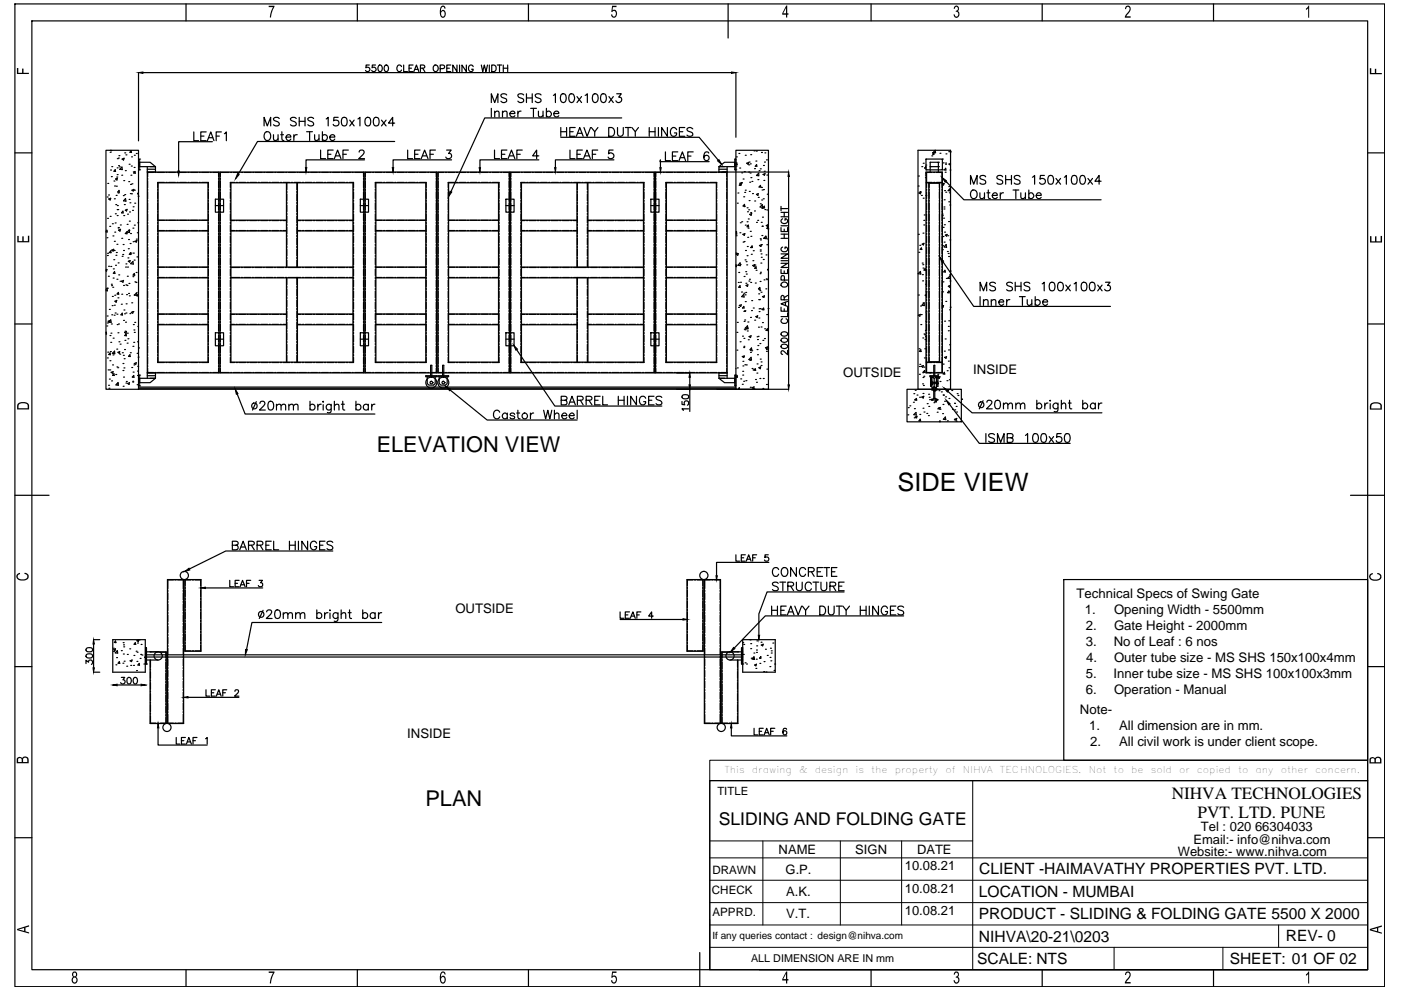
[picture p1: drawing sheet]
<svg xmlns="http://www.w3.org/2000/svg" width="297mm" height="210mm" viewBox="0 0 297 210" stroke-linecap="round" stroke-linejoin="round" font-family="sans-serif">
<defs><g id="words">
<text font-size="5.4" x="190.3" y="104.2">SIDE VIEW</text>
<g font-size="4.6">
<text x="79.9" y="95.9">ELEVATION VIEW</text>
<text x="90.2" y="170.9">PLAN</text>
</g>
<text font-size="3.7" x="152.4" y="175">SLIDING AND FOLDING GATE</text>
<g font-size="3.6">
<text x="248.4" y="169.4">NIHVA TECHNOLOGIES</text>
<text x="253.9" y="173.5">PVT. LTD. PUNE</text>
</g>
<g font-size="3.3">
<text x="207.6" y="185.4">CLIENT -HAIMAVATHY PROPERTIES PVT. LTD.</text>
<text x="207.5" y="190.1">LOCATION - MUMBAI</text>
<text x="207.5" y="194.9">PRODUCT - SLIDING &amp; FOLDING GATE 5500 X 2000</text>
<text x="207.5" y="199.6">NIHVA\20-21\0203</text>
<text x="272.6" y="199.6">REV- 0</text>
<text x="207.2" y="204.4">SCALE: NTS</text>
<text x="260.7" y="204.4">SHEET: 01 OF 02</text>
</g>
<g font-size="2.8">
<text x="178.8" y="80">OUTSIDE</text>
<text x="206.4" y="79.3">INSIDE</text>
<text x="96.5" y="129.9">OUTSIDE</text>
<text x="228.2" y="126.7">Technical Specs of Swing Gate</text>
<text x="230" y="130.1">1.</text>
<text x="236.2" y="130.1">Opening Width - 5500mm</text>
<text x="230.2" y="136.9">3.</text>
<text x="230.2" y="133.5">2.</text>
<text x="236.1" y="136.9">No of Leaf : 6 nos</text>
<text x="236.2" y="133.5">Gate Height - 2000mm</text>
<text x="230.2" y="143.7">5.</text>
<text x="230.3" y="140.3">4.</text>
<text x="236.1" y="143.7">Inner tube size - MS SHS 100x100x3mm</text>
<text x="236.2" y="140.3">Outer tube size - MS SHS 150x100x4mm</text>
<text x="230.2" y="147.1">6.</text>
<text x="236.2" y="147.1">Operation - Manual</text>
<text x="229" y="151.4">Note-</text>
<text x="230.9" y="154.7">1.</text>
<text x="237.3" y="154.7">All dimension are in mm.</text>
<text x="86.3" y="156.6">INSIDE</text>
<text x="231.1" y="158.1">2.</text>
<text x="237.3" y="158.1">All civil work is under client scope.</text>
<text x="253" y="179">Email:- info@nihva.com</text>
<text x="254.6" y="176.3">Tel : 020 66304033</text>
<text x="165.1" y="181.2">NAME</text>
<text x="166.6" y="185.2">G.P.</text>
<text x="181.3" y="181.2">SIGN</text>
<text x="191.8" y="184.6">10.08.21</text>
<text x="194.4" y="181.1">DATE</text>
<text x="249.7" y="181.6">Website:- www.nihva.com</text>
<text x="166.7" y="190">A.K.</text>
<text x="191.8" y="189.3">10.08.21</text>
<text x="166.7" y="194.7">V.T.</text>
<text x="191.8" y="194">10.08.21</text>
</g>
<g font-size="2.5">
<text x="151.1" y="185.3">DRAWN</text>
<text x="150.9" y="189.5">CHECK</text>
<text x="151.1" y="194.2">APPRD.</text>
</g>
<text font-size="2.4" x="152.1" y="168.6">TITLE</text>
<text font-size="2.3" x="159.2" y="204">ALL DIMENSION ARE IN mm</text>
<text font-size="2.1" x="151" y="199.1">If any queries contact : design@nihva.com</text>
<g font-size="2">
<text x="153.6" y="163.9">This</text>
<text x="159.4" y="163.9">drawing</text>
<text x="169.4" y="163.9">&amp;</text>
<text x="172.8" y="163.9">design</text>
<text x="181.4" y="163.9">is</text>
<text x="184.7" y="163.9">the</text>
<text x="189.7" y="163.9">property</text>
<text x="200.4" y="163.9">of</text>
<text x="204.2" y="163.9">NIHVA</text>
<text x="212" y="163.9">TECHNOLOGIES.</text>
<text x="230.8" y="163.9">Not</text>
<text x="236.1" y="163.9">to</text>
<text x="239.8" y="163.9">be</text>
<text x="244" y="163.9">sold</text>
<text x="250" y="163.9">or</text>
<text x="253.8" y="163.9">copied</text>
<text x="262.5" y="163.9">to</text>
<text x="266.2" y="163.9">any</text>
<text x="271.5" y="163.9">other</text>
<text x="278.8" y="163.9">concern.</text>
</g>
</g></defs>
<!-- layer: 0 -->
<g fill="none" stroke="#000" stroke-width=".25">
<path d="M3.2 .8h290.4v208.4h-290.4zM6.8 4.4h283.2v201.2h-283.2zM29.4 15.4v14.5M30.3 15.4h124.8M39.4 .8v3.6M75.8 .8v3.6M78.3 13.8h-.7v.6a.49 .49 0 0 1 .7 0 .49 .49 0 0 1-.1 .7 .49 .49 0 0 1-.7-.2M79.6 13.8h-.7v.6a.49 .49 0 0 1 .7 0 .49 .49 0 0 1-.1 .7 .49 .49 0 0 1-.7-.2M80.3 13.9a.68 .68 0 0 1 .8 .5 .68 .68 0 0 1-.4 .8h-.2a.87 .87 0 0 1-.2-1.3zM81.6 13.9a.68 .68 0 0 1 .8 .5 .68 .68 0 0 1-.4 .8h-.1a.84 .84 0 0 1-.3-1.3zM85.1 14.1a.5 .5 0 0 0-.6-.3 .5 .5 0 0 0-.4 .5v.4a.5 .5 0 0 0 .5 .5 .5 .5 0 0 0 .5-.4M85.6 13.8v1.4h.8"/>
<path d="M86.7 14.5h.5M87.6 13.8h-.9v1.4h.9M87.7 15.2l.6-1.4 .5 1.4M88 14.7h.6M89.1 14.5l.8-.1 .2-.3-.4-.3h-.6v1.4M89.6 14.5l.5 .7M92.1 13.9a.64 .64 0 0 1 .8 .6 .64 .64 0 0 1-.8 .6l-.3-.4 .1-.6zM93.3 14.5h.8l.1-.5-.3-.2h-.6v1.4M94.7 14.5h.6M95.6 13.8h-.9v1.4h.9M96.9 13.8v1.4l-.9-1.4v1.4M97.4 13.8v1.4"/>
<path d="M98.9 13.8v1.4l-1-1.4v1.4M100.3 14.1a.5 .5 0 0 0-.6-.3 .5 .5 0 0 0-.4 .5v.4a.49 .49 0 0 0 .5 .5 .49 .49 0 0 0 .5-.5h-.3M102.1 13.8l.2 1.4 .4-1.4 .3 1.4 .4-1.4M103.7 13.8v1.4M104.3 13.8h.4a.75 .75 0 0 1 .5 .7 .75 .75 0 0 1-.5 .7h-.4zM105.4 13.8h1M105.9 13.8v1.4M106.7 14.5h.9M106.7 13.8v1.4M107.6 13.8v1.4M111.6 19.9v1.8M112 .8v3.6"/>
<path d="M112.8 19.9v1.8M119.1 20a.61 .61 0 0 1 .9 .2 .97 .97 0 0 1-.6 1.5 1.19 1.19 0 0 1-.3-1.7zM120.8 20a.58 .58 0 0 1 .9 .2 .97 .97 0 0 1-.6 1.5 1.23 1.23 0 0 1-.3-1.7zM125.8 20a.63 .63 0 0 1 .9 .2 .96 .96 0 0 1-.6 1.5 1.23 1.23 0 0 1-.3-1.7zM127.6 20a.61 .61 0 0 1 .9 .2 .97 .97 0 0 1-.6 1.5 1.19 1.19 0 0 1-.3-1.7zM130.8 19.9h.9l-.5 .7a.57 .57 0 0 1 .6 .5 .57 .57 0 0 1-.5 .6l-.5-.1-.2-.2M154.4 .8v7.3M156 15.4v13.7M184.7 .8v3.6M221 .8v3.6M257.3 .8v3.6M3.2 32.4h3.6"/>
<path d="M22.5 31.9h6.9v50.6h-6.9zM22.8 38.9h.1M23.4 32.3h.1M23.4 31.9h.3M23.4 36.1h.1M23.6 37.5h.1M23.7 35.3h.1M24.2 38.4h.1M24.3 39.4h.1M24.5 36v.4l-.3-.1zM24.5 38l.4-.2-.1 .4zM24.7 39.5h.1"/>
<path d="M24.8 37.5h.1M24.8 35.6h.1M24.8 37h.1M24.9 33.6h.1M25.1 33.5h.1M25.1 35.1h.1M25.2 33h.1M25.3 35.4h.1M25.4 35.9l.5 .1v-.6l-.5 .5M25.8 37.2h.1M25.9 33.7l.4-.1-.1 .3zM26.2 38.3h.1"/>
<path d="M26.4 32.4h.1M26.6 36.2h.1M26.7 32.8h.1M27.3 38.5h.1M27.4 34.8h.1M27.7 39.1h.1M27.8 37.2h.1M27.8 31.9l.1 .4h-.4zM27.8 35.2h.1M27.9 33.3h.1M28 39h.1M28.3 36.4h.1"/>
<path d="M28.4 35.5h.1M28.5 32.9h.1M28.6 36.4l.1 .3h-.4zM28.9 32.5h.1M29.6 34.4h2.2l1.2 .9h-3.4zM31.2 36.5h15.2v42.6h-15.2M31.2 35.9h1.8M31.2 35.3v44.9M31.3 37.7v.3M31.3 38.3v1.5M31.8 35.3h1.2v1.2M32.5 36.6h-1.2v.9"/>
<path d="M32.8 36.6h.3M33.4 36.6h1.5M33.5 38.8h10.6v38h-10.6zM34.9 38.7h-1.5v1.1M35.2 36.6h.3M35.2 38.7h.3M35.8 36.6h1.4M35.8 38.7h1.4M37.5 36.6h.3M37.5 38.7h.3M38.1 36.6h1.4M38.1 38.7h1.4"/>
<path d="M39.8 36.6h.3M39.8 38.7h.3M40.4 36.6h1.5M40.4 38.7h1.5M41.1 28v1.8h1M42.2 36.6h.3M42.2 38.7h.3M42.6 28.9h.7M42.7 38.7h1.5v1.1M42.7 36.6h1.5M43.7 28h-1.1v1.8h1.1M44 29.8l.7-1.8 .7 1.8"/>
<path d="M44.2 29.2h.9M44.5 36.6h.3M45 30h-7.1v6.3M45.1 36.6h1.2v.9M45.8 28.9h.7M46.3 37.7v.3M46.3 38.3v1.5M46.6 36.5h30.6v42.6h-30.6zM46.7 37.7v.3M46.7 38.3v1.5M46.9 28h-1.1v1.8M47.6 28.3l.4-.3v1.8"/>
<path d="M48.6 36.6h-1.9v.9M48.9 36.6h.3M49 38.8h25.8v38h-25.8zM49.5 36.6h1.4M49.8 38.7h-1v1.1M50.1 38.7h.3M50.7 38.7h1.4M51.2 36.6h.3M51.8 36.6h1.5M52.4 38.7h.3M53 38.7h1.4M53.6 36.6h.3"/>
<path d="M54.1 36.6h1.5M54.7 38.7h.3M55.3 38.7h1.5M55.9 36.6h.3M56 26.7v-1.8l.7 1.8 .7-1.8v1.8M56.2 28.2a.76 .76 0 0 1 1-.1 .76 .76 0 0 1 .2 1 .7 .7 0 0 1-.7 .7 .7 .7 0 0 1-.7-.7zM56.5 36.6h1.4M57.1 38.7h.2M57.6 38.7h1.5M58 28.6l.1 1.1 .4 .1 .5-.4M58.2 36.6h.3M58.8 36.6h1.5"/>
<path d="M59 28.6v1.2M59.2 25.1a.71 .71 0 0 0-1.2 .2l.2 .3 .8 .3 .2 .5a.82 .82 0 0 1-1.2 0M59.4 38.7h.3M59.5 28.6h.6M59.8 27.9v1.5v.3l.4 .1M60 38.7h1.5M60.6 36.6h.3M60.6 29.1h1.1a.55 .55 0 0 0-.8-.5 .55 .55 0 0 0-.2 .9 .5 .5 0 0 0 .5 .3 .5 .5 0 0 0 .5-.3M60.7 38.8v17.8M60.8 38.8v1.4M61.2 36.6h1.4M61.8 38.7h.2"/>
<path d="M62.3 28.6v1.2M62.3 38.7h1.5M62.8 25.1a.71 .71 0 0 0-1.2 .2l.2 .3 .8 .3 .2 .5a.82 .82 0 0 1-1.2 0M62.9 36.6h.3M62.9 38.8v1.4M63 28.6a.59 .59 0 0 0-.7 .5M63.1 38.8v17.8M63.4 24.9v1.8M63.4 25.7h1.3M63.5 36.6h1.5M64.1 38.7h.3M64.7 38.7h1.5"/>
<path d="M64.7 24.9v1.8M65 27.9h1.2M65.3 36.6h.3M65.6 27.9v1.9M65.9 36.6h1.4M66.4 38.7h.3M66.5 25.1a.71 .71 0 0 0-1.2 .2l.2 .3 .8 .3 .2 .5a.82 .82 0 0 1-1.2 0M66.7 28.6l.1 1.1 .4 .1 .4-.4M67 38.7h1.5M67.6 36.6h.3M67.6 28.6v1.2M68 31.8v1.8h1"/>
<path d="M68.2 36.6h1.4M68.4 28.8a.59 .59 0 0 1 .8-.1 .59 .59 0 0 1 0 .9 .59 .59 0 0 1-.8-.1M68.4 27.9v1.9M68.8 38.7h.3M69.2 25.2l.4-.3v1.8M69.4 38.7h1.4M69.5 32.7h.7M69.9 29.1h1.1a.56 .56 0 0 0-.8-.5 .56 .56 0 0 0-.2 .9 .54 .54 0 0 0 .5 .3 .54 .54 0 0 0 .5-.3M69.9 36.6h.3M70.5 36.6h1.5M70.6 31.8h-1.1v1.8h1.1M70.9 33.6l.7-1.8 .7 1.8"/>
<path d="M71.1 38.7h.3M71.1 33h.9M71.7 24.9h-.9l-.1 .7a.66 .66 0 0 1 1 0 .66 .66 0 0 1-.1 1 .66 .66 0 0 1-1-.2M71.7 38.7h1.4M72.3 36.6h.3M72.6 25a.61 .61 0 0 1 .9 .2 .92 .92 0 0 1-.6 1.5 .96 .96 0 0 1-.4-1.5zM72.7 32.7h.7M72.8 36.6h1.5M73.4 38.7h.3M73.9 31.8h-1.2v1.8M74 38.7h1v1.1M74.2 25.5l.9 1.2"/>
<path d="M74.6 36.6h.3M75.1 25.5l-.9 1.2M75.2 36.6h1.9v.9M75.9 25.2l.4-.3v1.8M76.1 32.2l.4-.4 .6 .2a.61 .61 0 0 1-.2 .8l-.8 .8h1.2M77.1 37.7v.3M77.1 38.3v1.5M77.3 33.9h-12.4v1.6M77.4 36.5h15.2v42.6h-15.2zM77.5 37.7v.3M77.5 38.3v1.5M77.7 25a.58 .58 0 0 1 .8 .2 .92 .92 0 0 1-.6 1.5 1.1 1.1 0 0 1-.2-1.7z"/>
<path d="M78.7 36.6h-1.2v.9M79 36.6h.3M79.4 25a.63 .63 0 0 1 .9 .2 .91 .91 0 0 1-.6 1.5 1.17 1.17 0 0 1-.3-1.7zM79.6 36.6h1.4M79.7 38.8h10.6v38h-10.6zM80.9 25.5l1 1.2M81 38.7h-1.4v1.1M81.3 36.6h.3M81.3 38.7h.3M81.9 25.5l-1 1.2M81.9 36.6h1.5M81.9 38.7h1.5"/>
<path d="M83.7 30h-29.1l-4.1 6.9M83.7 26.1h-1.3l.9-1.2v1.8M83.7 36.6h.2M83.7 38.7h.2M84.2 36.6h1.5M84.2 38.7h1.5M86 36.6h.3M86 38.7h.3M86.4 31.8v1.8h1.1M86.6 36.6h1.4M86.6 38.7h1.4M87.9 32.7h.7"/>
<path d="M88.3 36.6h.3M88.3 38.7h.3M88.9 36.6h1.5M88.9 38.7h1.5v1.1M89.1 31.8h-1.2v1.8h1.2M89.3 33.6l.7-1.8 .7 1.8M89.6 33h.9M90.7 36.6h.3M91.2 32.7h.7M91.3 36.6h1.2v.9M92.3 31.8h-1.1v1.8M92.5 37.7v.3"/>
<path d="M92.5 38.3v1.5M92.8 36.5h15.2v42.6h-15.2zM92.9 37.7v.3M92.9 38.3v1.5M94.1 36.6h-1.2v.9M94.4 36.6h.3M94.7 31.8h1l-.6 .7a.58 .58 0 0 1 .7 .7 .58 .58 0 0 1-.9 .4l-.4-.3M95 36.6h1.5M95.1 38.8h10.6v38h-10.6zM95.7 33.9h-12.4v1.6M96.5 38.7h-1.5v1.1M96.8 36.6h.3"/>
<path d="M96.8 38.7h.3M97.4 36.6h1.4M97.4 38.7h1.4M99.1 36.6h.3M99.1 38.7h.3M99.7 36.6h1.5M99.7 38.7h1.5M101.4 36.6h.3M101.4 38.7h.3M102 36.6h1.5M102 38.7h1.5M103.8 36.6h.3"/>
<path d="M103.8 38.7h.3M104.2 21.7v-1.8l.7 1.8 .7-1.8v1.8M104.2 23v1.8M104.4 36.6h1.4M104.4 38.7h1.4v1.1M104.8 31.8v1.8h1.1M104.9 23.9l.4-.3 .4 .1 .1 1.1M104.9 23.6v1.2M106.1 36.6h.3M106.3 32.7h.7M106.5 23.9l.5-.3 .4 .1 .1 1.1M106.5 23.6v1.2"/>
<path d="M106.7 36.6h1.2v.9M107.4 20.1a.7 .7 0 0 0-1.2 .2l.2 .3 .6 .3a.43 .43 0 0 1 .4 .3 .43 .43 0 0 1-.1 .4 .74 .74 0 0 1-1.1-.2M107.5 31.8h-1.2v1.8h1.2M107.7 33.6l.7-1.8 .8 1.8M107.9 37.7v.3M107.9 38.3v1.5M108 33h.9M108.1 24.1h1.1a.59 .59 0 0 0-.7-.5 .59 .59 0 0 0-.5 .6 .59 .59 0 0 0 .6 .6l.6-.3M108.2 36.5h30.6v42.6h-30.6zM108.3 37.7v.3M108.3 38.3v1.5M109.6 32.7h.7"/>
<path d="M109.8 23.6v1.2M110.2 36.6h-1.9v.9M110.5 23.6a.57 .57 0 0 0-.7 .5M110.5 36.6h.3M110.6 38.8h25.8v38h-25.8zM110.7 31.8h-1.1v1.8M111 20.1a.7 .7 0 0 0-1.2 .2l.2 .3 .6 .3a.43 .43 0 0 1 .4 .3 .43 .43 0 0 1-.1 .4 .74 .74 0 0 1-1.1-.2M111.1 36.6h1.4M111.4 38.7h-1v1.1M111.6 20.8h1.2M111.7 38.7h.3M112.3 38.7h1.4"/>
<path d="M112.5 23h1.2M112.8 36.6h.3M113.1 23v1.8M113.4 36.6h1.5M114 38.7h.3M114.2 23.6v.9a.44 .44 0 0 0 .7 .2l.2-.2M114.2 33.9h-12.4v1.6M114.2 33h-1.3l.9-1.2v1.8M114.6 38.7h1.4M114.7 20.1a.7 .7 0 0 0-1.2 .2l.2 .3 .6 .3a.43 .43 0 0 1 .4 .3 .43 .43 0 0 1-.2 .4 .74 .74 0 0 1-1-.2M115.1 23.6v1.2M115.2 36.6h.3"/>
<path d="M115.7 36.6h1.5M115.9 23.8a.59 .59 0 0 1 .8-.1 .59 .59 0 0 1 0 .9 .59 .59 0 0 1-.8-.1M115.9 23v1.8M116.3 38.7h.3M116.9 38.7h1.5M117.3 20.2l.5-.3v1.8M117.4 24.1h1.1a.57 .57 0 0 0-.8-.5 .57 .57 0 0 0-.2 .9 .57 .57 0 0 0 1 0M117.5 36.6h.3M118.1 36.6h1.4M118.7 38.7h.2M118.9 29.1h29.3l4.1 4.9M118.9 27.9h1.2"/>
<path d="M118.9 27v1.9M119.2 38.7h1.5M119.8 36.6h.3M120.1 27v1.9M120.4 36.6h1.5M120.8 27.9h.7M120.8 31.8v1.8h1.1M121 38.7h.3M121.6 38.7h1.4M121.9 27h-1.1v1.9h1.1M122.2 36.6h.3M122.2 28.9l.7-1.9 .7 1.9"/>
<path d="M122.3 38.8v17.8M122.3 20.5l1 1.2M122.3 32.7h.7M122.4 38.8v1.4M122.5 28.3h.8M122.8 36.6h1.4M123.3 20.5l-1 1.2M123.3 38.7h.3M123.5 31.8h-1.2v1.8h1.2M123.7 33.6l.7-1.8 .8 1.8M123.8 27l.7 1.9 .7-1.9M123.9 38.7h1.5"/>
<path d="M124 33h.9M124.1 20.2l.4-.3v1.8M124.5 36.6h.3M124.5 38.8v1.4M124.7 38.8v17.8M125.1 36.6h1.5M125.4 27l.7 .9v1M125.6 32.7h.7M125.7 38.7h.3M126.3 38.7h1.4M126.7 31.8h-1.1v1.8M126.8 27l-.7 .9"/>
<path d="M126.9 36.6h.3M127.5 36.6h1.4M128 38.7h.3M128.6 38.7h1.5M129.1 27h.6a1.01 1.01 0 0 1 .6 1 1.01 1.01 0 0 1-.6 .9h-.6zM129.1 20.5l.9 1.2M129.2 36.6h.3M129.8 36.6h1.5M130 31.8h-.9l-.1 .8a.65 .65 0 0 1 1 0 .65 .65 0 0 1-.1 1 .65 .65 0 0 1-1-.3M130 20.5l-.9 1.2M130.2 33.9h-12.4v1.6M130.4 38.7h.3"/>
<path d="M130.9 27v1.4a.62 .62 0 0 0 .6 .5 .62 .62 0 0 0 .7-.5v-1.4M131 38.7h1.4M131.5 36.6h.3M131.8 25h-29l-7.2 15.6M132.1 36.6h1.5M132.6 27h1.2M132.7 38.7h.3M133.2 27v1.9M133.3 38.7h1.4M133.9 36.6h.3M134 27l.7 .9v1M134.4 36.6h1.5"/>
<path d="M135 38.7h.3M135.4 27l-.7 .9M135.6 38.7h1v1.1M136.2 36.6h.3M136.8 36.6h1.9v.9M137.7 27.9h1.2M137.7 27v1.9M138.7 37.7v.3M138.7 38.3v1.5M138.9 27v1.9M139.1 37.7v.3M139.1 38.3v1.5"/>
<path d="M139.6 27v1.9M140.3 36.6h-1.2v.9M140.6 36.6h.3M141.1 32.2v1.9h1M141.2 36.6h1.4M141.3 38.8h10.6v38h-10.6zM141.5 27v1.9l-1.2-1.9v1.9M142.6 33.1h.7M142.6 38.7h-1.4v1.1M142.9 36.6h.3M142.9 38.7h.3M143.5 27.5a.67 .67 0 0 0-.8-.5 .67 .67 0 0 0-.6 .8 .75 .75 0 0 0 .3 1 .75 .75 0 0 0 1.1-.3v-.3h-.5"/>
<path d="M143.5 36.6h1.5M143.5 38.7h1.5M143.7 32.2h-1.1v1.9h1.1M144 34.1l.7-1.9 .7 1.9M144 27.9h.8M144.2 33.4h.9M145.2 27h-1.2v1.9h1.2M145.3 36.6h.3M145.3 38.7h.3M145.8 36.6h1.5M145.8 38.7h1.5M145.8 33.1h.7"/>
<path d="M146.9 27.3a.67 .67 0 0 0-.7-.3 .67 .67 0 0 0-.5 .5l.3 .3a.94 .94 0 0 1 .9 .6v.2a.84 .84 0 0 1-1.2 0M147 32.2h-1.2v1.9M147.6 36.6h.3M147.6 38.7h.3M148.2 36.6h1.4M148.2 38.7h1.4M149.9 36.6h.3M149.9 38.7h.3M150.3 32.5a.52 .52 0 0 0-.8-.2 1.05 1.05 0 0 0 .3 1.8 .58 .58 0 0 0 .6-.6 .58 .58 0 0 0-.6-.6 .58 .58 0 0 0-.6 .5M150.4 34.3h-10.5l.1-.4v1.6M150.5 36.6h1.5M150.5 38.7h1.5v1.1"/>
<path d="M152.3 36.6h.3M152.4 35.3l1.2-.9h2.2v.9zM152.4 35.9h1.8M152.9 36.6h1.2v.9M153.6 35.3h-1.2v1.2M154.1 37.7v.3M154.1 38.3v1.5M154.2 35.3v44.9M156 31.9h6.9v50.6h-6.9zM156.1 35.2h.1M156.1 33.3h.1M156.2 34.5l.1 .4h-.3"/>
<path d="M156.2 34.5l-.2 .3M156.7 32.5h.1M156.8 35.6h.1M156.9 38.8l.4-.1-.1 .4zM157 38.9l.1 .4h-.4zM157.2 38.8h.1M157.3 36.6h.1M157.6 38h.1M157.8 36.4h.1M158 32.9h.1M158.3 34.6l.4-.2-.1 .4zM158.7 35h.1"/>
<path d="M158.7 36.5h.1M158.8 34.4h.1M158.9 38.6h.1M159 36.7h.1M159.1 34.7h.1M159.2 32.8h.1M159.2 37.7h.1M159.4 38.5h.1M159.9 32h.1M160 35.8h.1M160.3 34.1h.1M160.3 32h.1"/>
<path d="M160.4 34.9l.1 .3h-.4l.3-.3M160.7 38.1h.1M160.9 36.7v.6l-.5-.1zM160.9 36.2h.1M161.2 35.8h.1M161.2 39.3l.1 .4h-.4zM161.4 39.7h.1M161.4 32.3h.1M161.8 37l.4-.2-.1 .4zM161.9 35.1h.1M162 38.3h.1M162 36.3h.1"/>
<path d="M162.1 34.4h.1M162.2 32.4h.1M162.5 33.9h.1M162.6 37.1h.1M167.2 37.4v44.2M167.2 36.5h-28.2v42.6h15.2M194.6 31.9h6.9v50.6h-6.9zM194.7 39.4h.1M194.7 37.3h.1M195.4 35.3h.1M195.7 34.6h.1M196.2 37.1h.1"/>
<path d="M196.2 37.7h.1M196.3 35h.1M196.3 35.3v.3M196.3 33.7h3.5v2.3h-3.5zM196.3 36h.1M196.3 36.5h3.5v42.6h-3.5zM196.3 38.8h3.5M196.3 35.3l-.3 .3 .3 .1M196.3 36.6v.1M196.5 38.8v1M196.9 38.8v38M197 39.8v-1h2.2v1"/>
<path d="M197.2 34.4h1.8v.9h-1.8zM197.2 35.3h.1M197.2 35.3v1.2M197.6 33h.1M197.6 36.6h-1.1v2.1h1.1M197.7 32.4l.4-.1-.1 .3zM197.8 32.8h.1M197.8 32.7h.1M197.9 36.6h.3M197.9 38.7h.3M198.3 31.9l.1 .5-.5-.1zM198.5 36.6h1.2v2.1h-1.2"/>
<path d="M199 35.3h.1M199 34.4h.1M199 35.3v1.2M199.2 38.8v38M199.3 32.5h.1M199.7 38.8v1M199.8 36h.1M199.8 33.7h.1M200 34.5h.1M200.2 38.8l-.4 .2M200.2 38.9l-.1 .3-.3-.1M200.3 38.5h.1"/>
<path d="M200.4 36.5h.1M200.5 34.6h.1M200.5 34.8h.1M200.5 35.7l.1 .4-.4-.1 .3-.3M200.5 38.4l3.9 4h29.1M200.6 32.6h.1M200.6 38.6h.1M201.2 39.6h.1M201.2 32.2h.1M201.4 36.1h.1M201.5 32.2h.1M201.5 34.7l-.3 .1 .3 .2v-.1"/>
<path d="M205.8 39.1v-1.9l.6 1.9 .8-1.9v1.9M209 37.5a.68 .68 0 0 0-.7-.3 .68 .68 0 0 0-.5 .5l.1 .2 .9 .4 .2 .5a.82 .82 0 0 1-1.2 0M212.6 37.5a.68 .68 0 0 0-.7-.3 .68 .68 0 0 0-.5 .5l.1 .2 .9 .4 .2 .5a.82 .82 0 0 1-1.2 0M213.2 37.2v1.9M213.2 38.1h1.2M214.4 37.2v1.9M216.3 37.5a.68 .68 0 0 0-.7-.3 .68 .68 0 0 0-.6 .5l.2 .2 .9 .4 .2 .5a.82 .82 0 0 1-1.3 0M218.9 37.6l.5-.4v1.9M221.4 37.2h-.8l-.1 .8a.65 .65 0 0 1 1 0 .65 .65 0 0 1-.1 1 .65 .65 0 0 1-1-.3M222.4 37.3a.59 .59 0 0 1 .9 .3 1.21 1.21 0 0 1-.4 1.5h-.2a1.23 1.23 0 0 1-.3-1.8zM223.9 37.8l1 1.3M224.9 37.8l-1 1.3"/>
<path d="M225.7 37.6l.4-.4v1.9M227.4 37.3a.59 .59 0 0 1 .9 .3 1.21 1.21 0 0 1-.4 1.5l-.5-.1a1.51 1.51 0 0 1 0-1.7zM229.2 37.3l.4-.1a1.06 1.06 0 0 1 0 1.9h-.2a1.23 1.23 0 0 1-.2-1.8zM230.7 37.8l.9 1.3M231.6 37.8l-.9 1.3M233.5 38.4h-1.4l.9-1.2v1.9M290 32.4h3.6M22.5 49.1l.2-.3v.4h-.2M22.5 57.2l.2-.1-.1 .4-.1-.1M22.7 50.4h.1M22.7 41.8h.1M22.8 54.2h.1"/>
<path d="M22.8 53.7h.1M22.8 46.3h.1M23 58.6h.1M23 41.3h.1M23 56.5h.1M23.3 48h.1M23.4 45.9h.1M23.5 56.5h.1M23.5 42l-.4 .2 .3 .2 .1-.3M23.5 53.6v-.4l-.3 .3 .4 .1M23.7 53l.4-.1-.1 .3zM23.8 47.4h.1"/>
<path d="M23.9 50h.1M24 59h.1M24 57h.1M24.1 55.1h.1M24.2 53.1h.1M24.2 51.2h.1M24.2 42.1h.1M24.3 57.6l.1 .4-.4-.1zM24.3 49.2h.1M24.4 47.3h.1M24.5 45.3h.1M24.5 56.2h.1"/>
<path d="M24.5 43.4h.1M24.6 54.1h.1M24.6 41.4h.1M24.7 53.5h.1M24.8 59.2h.1M24.8 51.8h.1M24.8 44.4h.1M24.8 45.7h.1M24.9 43.6h.1M25 44.4h.1M25 55.7h.1M25 48.3h.1"/>
<path d="M25 40.9h.1M25.1 48.2h.1M25.1 48.8l.5-.2-.2 .4zM25.2 58.3h.1M25.2 40.4l.1 .4-.3-.1 .3-.3M25.5 59.6h.1M25.5 47.7h.1M25.8 59.6l.4-.1-.1 .3zM25.8 50.5h.1M25.9 54.3h.1M26 54h.1M26.1 44.8v.4l-.3-.1z"/>
<path d="M26.1 51.8h.1M26.1 41.5h.1M26.2 53.1h.1M26.2 45.7h.1M26.4 43.4h.1M26.4 41.3h.1M26.6 44.6l.4-.2-.2 .3zM26.6 56.6h.1M26.6 42.1l.1 .6-.5-.1zM26.7 56h.1M26.9 49.2l.1 .4-.4-.1zM27 47.6h.1"/>
<path d="M27 49.2l.4-.4 .1 .5zM27 58.6h.1M27 56.6h.1M27 45.4h.1M27.1 54.7h.1M27.2 52.7h.1M27.2 55.4l.4-.2-.1 .4zM27.2 50.8h.1M27.3 48.8h.1M27.4 42.3h.1M27.4 46.9h.1M27.5 44.9h.1"/>
<path d="M27.5 43h.1M27.6 51.6h.1M27.6 41h.1M27.7 49.5h.1M27.7 53.6l.1 .4-.4-.1zM27.8 53.7h.1M27.9 41.1h.1M28 40.3l.4-.1-.1 .3zM28.1 44.6h.1M28.2 58.7h.1M28.2 48.4h.1M28.2 55.4l.1 .6-.6-.1z"/>
<path d="M28.2 51.3h.1M28.2 43.8h.1M28.3 53.7h.1M28.4 55.1h.1M28.5 47.7h.1M28.5 40.3h.1M28.5 58l.1 .4-.4-.1zM28.6 43.1h.1M28.6 59.8h.1M28.6 51.2l.4-.2-.1 .3zM28.8 59.9h.1M28.9 57.8h.1"/>
<path d="M28.9 50.7h.1M29 54.5h.1M29.1 49.3h.1M29.2 47.2h.1M29.3 41.6h.1M29.4 40.8l-.2 .3h.2M31.3 40.1v.3M31.3 40.7v1.4M31.3 42.4v.3M31.3 43v1.5M31.3 44.7v.3M31.3 45.3v1.5"/>
<path d="M31.3 47.1v.3M31.3 47.7v1.4M31.3 49.4v.3M31.3 50v1.5M31.3 51.8v.3M31.3 52.4v1.4M31.3 54.1v.3M31.3 54.7v1.5M31.3 56.5v.3M31.3 57.1v1.4M31.3 58.8v.3M31.3 59.4v1.4"/>
<path d="M33.4 40.1v.3M33.4 40.7v1.4M33.4 42.4v.3M33.4 43v1.5M33.4 44.7v.3M33.4 45.3v1.5M33.4 47.1v.3M33.4 47.7v1.4M33.4 49.4v.3M33.4 50v1.5M33.4 51.8v.3M33.4 52.4v1.4"/>
<path d="M33.4 54.1v.3M33.4 54.7v1.5M33.4 56.5v.3M33.4 57.1v1.4M33.4 58.8v.3M33.4 59.4v1.4M33.5 58.9h10.6M33.5 58.8h1.4M33.5 56.6h10.6M33.5 56.7h1.4M33.5 49h10.6M33.5 48.9h1.4"/>
<path d="M35.2 58.8h.3M35.2 56.7h.3M35.2 48.9h.3M35.8 58.8h1.4M35.8 56.7h1.4M35.8 48.9h1.4M37.5 58.8h.3M37.5 56.7h.3M37.5 48.9h.3M38.1 58.8h1.4M38.1 56.7h1.4M38.1 48.9h1.4"/>
<path d="M39.8 58.8h.3M39.8 56.7h.3M39.8 48.9h.3M40.4 58.8h1.5M40.4 56.7h1.5M40.4 48.9h1.5M42.2 58.8h.3M42.2 56.7h.3M42.2 48.9h.3M42.7 58.8h1.4M42.7 56.7h1.4M42.7 48.9h1.4"/>
<path d="M44.1 46.7h-10.6M44.2 40.1v.3M44.2 40.7v1.4M44.2 42.4v.3M44.2 43v1.5M44.2 44.7v.3M44.2 45.3v1.5M44.2 47.1v.3M44.2 47.7v1.4M44.2 49.4v.3M44.2 50v1.5M44.2 51.8v.3"/>
<path d="M44.2 52.4v1.4M44.2 54.1v.3M44.2 54.7v1.5M44.2 56.5v.3M44.2 57.1v1.4M44.2 58.8v.3M44.2 59.4v1.4M45.7 42.2h1.7v2.8h-1.7zM45.7 43.6h1.7M46.3 40.1v.3M46.3 40.7v1.4M46.3 42.4v.3"/>
<path d="M46.3 43v1.5M46.3 44.7v.3M46.3 45.3v1.5M46.3 47.1v.3M46.3 47.7v1.4M46.3 49.4v.3M46.3 50v1.5M46.3 51.8v.3M46.3 52.4v1.4M46.3 54.1v.3M46.3 54.7v1.5M46.3 56.5v.3"/>
<path d="M46.3 57.1v1.4M46.3 58.8v.3M46.3 59.4v1.4M46.7 40.1v.3M46.7 40.7v1.4M46.7 42.4v.3M46.7 43v1.5M46.7 44.7v.3M46.7 45.3v1.5M46.7 47.1v.3M46.7 47.7v1.4M46.7 49.4v.3"/>
<path d="M46.7 50v1.5M46.7 51.8v.3M46.7 52.4v1.4M46.7 54.1v.3M46.7 54.7v1.5M46.7 56.5v.3M46.7 57.1v1.4M46.7 58.8v.3M46.7 59.4v1.4M48.8 40.1v.3M48.8 40.7v1.4M48.8 42.4v.3"/>
<path d="M48.8 43v1.5M48.8 44.7v.3M48.8 45.3v1.5M48.8 47.1v.3M48.8 47.7v1.4M48.8 49.4v.3M48.8 50v1.5M48.8 51.8v.3M48.8 52.4v1.4M48.8 54.1v.3M48.8 54.7v1.5M48.8 56.5v.3"/>
<path d="M48.8 57.1v1.4M48.8 58.8v.3M48.8 59.4v1.4M49 58.9h25.8M49 58.8h1.8M49 56.6h25.8M49 49h11.7M49 48.9h.7M49 46.7h11.7M49 56.7h1.8M49 46.8h.7M50 48.9h.3"/>
<path d="M50 46.8h.3M50.6 48.9h1.5M50.6 46.8h1.5M51.1 58.8h.3M51.1 56.7h.3M51.7 58.8h1.5M51.7 56.7h1.5M52.4 48.9h.2M52.4 46.8h.2M52.9 48.9h1.5M52.9 46.8h1.5M53.5 58.8h.2"/>
<path d="M53.5 56.7h.2M54 58.8h1.5M54 56.7h1.5M54.7 48.9h.3M54.7 46.8h.3M55.3 48.9h1.5M55.3 46.8h1.5M55.8 58.8h.3M55.8 56.7h.3M56.4 58.8h1.5M56.4 56.7h1.5M57.1 48.9h.2"/>
<path d="M57.1 46.8h.2M57.6 48.9h1.5M57.6 46.8h1.5M58.2 58.8h.2M58.2 56.7h.2M58.7 58.8h1.5M58.7 56.7h1.5M59.4 48.9h.3M59.4 46.8h.3M60 48.9h.7M60 46.8h.7M60.5 58.8h.3"/>
<path d="M60.5 56.7h.3M60.7 58.9v17.9M60.8 40.5v.3M60.8 41.1v1.5M60.8 42.9v.3M60.8 43.5v1.4M60.8 45.2v.3M60.8 45.8v1.5M60.8 47.5v.3M60.8 48.1v1.5M60.8 49.9v.3M60.8 50.5v1.4"/>
<path d="M60.8 52.2v.3M60.8 52.8v1.5M60.8 54.6v.2M60.8 55.1v1.5M60.8 58.9v1.5M61.1 58.8h2.7M61.1 56.7h2.7M62.9 40.5v.3M62.9 41.1v1.5M62.9 42.9v.3M62.9 43.5v1.4M62.9 45.2v.3"/>
<path d="M62.9 45.8v1.5M62.9 47.5v.3M62.9 48.1v1.5M62.9 49.9v.3M62.9 50.5v1.4M62.9 52.2v.3M62.9 52.8v1.5M62.9 54.6v.2M62.9 55.1v1.5M62.9 58.9v1.5M63.1 49h11.7M63.1 48.9h.7"/>
<path d="M63.1 46.7h11.7M63.1 58.9v17.9M63.1 46.8h.7M64.1 58.8h.3M64.1 56.7h.3M64.1 48.9h.3M64.1 46.8h.3M64.7 58.8h1.4M64.7 56.7h1.4M64.7 48.9h1.5M64.7 46.8h1.5M66.4 58.8h.3"/>
<path d="M66.4 56.7h.3M66.4 48.9h.3M66.4 46.8h.3M67 58.8h1.5M67 56.7h1.5M67 48.9h1.5M67 46.8h1.5M68.7 58.8h.3M68.7 56.7h.3M68.8 48.9h.3M68.8 46.8h.3M69.3 58.8h1.5"/>
<path d="M69.3 56.7h1.5M69.4 48.9h1.5M69.4 46.8h1.5M71.1 58.8h.3M71.1 56.7h.3M71.1 48.9h.3M71.1 46.8h.3M71.7 58.8h1.4M71.7 56.7h1.4M71.7 48.9h1.5M71.7 46.8h1.5M73.4 58.8h.3"/>
<path d="M73.4 56.7h.3M73.5 48.9h.3M73.5 46.8h.3M74 58.8h.8M74 56.7h.8M74.1 48.9h.7M74.1 46.8h.7M75 40.1v.3M75 40.7v1.4M75 42.4v.3M75 43v1.5M75 44.7v.3"/>
<path d="M75 45.3v1.5M75 47.1v.3M75 47.7v1.4M75 49.4v.3M75 50v1.5M75 51.8v.3M75 52.4v1.4M75 54.1v.3M75 54.7v1.5M75 56.5v.3M75 57.1v1.4M75 58.8v.3"/>
<path d="M75 59.4v1.4M76.4 42.2h1.7v2.8h-1.7zM76.4 43.6h1.7M77.1 40.1v.3M77.1 40.7v1.4M77.1 42.4v.3M77.1 43v1.5M77.1 44.7v.3M77.1 45.3v1.5M77.1 47.1v.3M77.1 47.7v1.4M77.1 49.4v.3"/>
<path d="M77.1 50v1.5M77.1 51.8v.3M77.1 52.4v1.4M77.1 54.1v.3M77.1 54.7v1.5M77.1 56.5v.3M77.1 57.1v1.4M77.1 58.8v.3M77.1 59.4v1.4M77.5 40.1v.3M77.5 40.7v1.4M77.5 42.4v.3"/>
<path d="M77.5 43v1.5M77.5 44.7v.3M77.5 45.3v1.5M77.5 47.1v.3M77.5 47.7v1.4M77.5 49.4v.3M77.5 50v1.5M77.5 51.8v.3M77.5 52.4v1.4M77.5 54.1v.3M77.5 54.7v1.5M77.5 56.5v.3"/>
<path d="M77.5 57.1v1.4M77.5 58.8v.3M77.5 59.4v1.4M79.6 40.1v.3M79.6 40.7v1.4M79.6 42.4v.3M79.6 43v1.5M79.6 44.7v.3M79.6 45.3v1.5M79.6 47.1v.3M79.6 47.7v1.4M79.6 49.4v.3"/>
<path d="M79.6 50v1.5M79.6 51.8v.3M79.6 52.4v1.4M79.6 54.1v.3M79.6 54.7v1.5M79.6 56.5v.3M79.6 57.1v1.4M79.6 58.8v.3M79.6 59.4v1.4M79.7 58.9h10.6M79.7 58.8h1.3M79.7 56.6h10.6"/>
<path d="M79.7 56.7h1.3M79.7 49h10.6M79.7 48.9h1.3M81.3 58.8h.3M81.3 56.7h.3M81.3 48.9h.3M81.9 58.8h1.5M81.9 56.7h1.5M81.9 48.9h1.5M83.7 58.8h.2M83.7 56.7h.2M83.7 48.9h.2"/>
<path d="M84.2 58.8h1.5M84.2 56.7h1.5M84.2 48.9h1.5M86 58.8h.3M86 56.7h.3M86 48.9h.3M86.6 58.8h1.4M86.6 56.7h1.4M86.6 48.9h1.4M88.3 58.8h.3M88.3 56.7h.3M88.3 48.9h.3"/>
<path d="M88.9 58.8h1.4M88.9 56.7h1.4M88.9 48.9h1.4M90.3 46.7h-10.6M90.4 40.1v.3M90.4 40.7v1.4M90.4 42.4v.3M90.4 43v1.5M90.4 44.7v.3M90.4 45.3v1.5M90.4 47.1v.3M90.4 47.7v1.4"/>
<path d="M90.4 49.4v.3M90.4 50v1.5M90.4 51.8v.3M90.4 52.4v1.4M90.4 54.1v.3M90.4 54.7v1.5M90.4 56.5v.3M90.4 57.1v1.4M90.4 58.8v.3M90.4 59.4v1.4M92.5 40.1v.3M92.5 40.7v1.4"/>
<path d="M92.5 42.4v.3M92.5 43v1.5M92.5 44.7v.3M92.5 45.3v1.5M92.5 47.1v.3M92.5 47.7v1.4M92.5 49.4v.3M92.5 50v1.5M92.5 51.8v.3M92.5 52.4v1.4M92.5 54.1v.3M92.5 54.7v1.5"/>
<path d="M92.5 56.5v.3M92.5 57.1v1.4M92.5 58.8v.3M92.5 59.4v1.4M92.9 40.1v.3M92.9 40.7v1.4M92.9 42.4v.3M92.9 43v1.5M92.9 44.7v.3M92.9 45.3v1.5M92.9 47.1v.3M92.9 47.7v1.4"/>
<path d="M92.9 49.4v.3M92.9 50v1.5M92.9 51.8v.3M92.9 52.4v1.4M92.9 54.1v.3M92.9 54.7v1.5M92.9 56.5v.3M92.9 57.1v1.4M92.9 58.8v.3M92.9 59.4v1.4M95 40.1v.3M95 40.7v1.4"/>
<path d="M95 42.4v.3M95 43v1.5M95 44.7v.3M95 45.3v1.5M95 47.1v.3M95 47.7v1.4M95 49.4v.3M95 50v1.5M95 51.8v.3M95 52.4v1.4M95 54.1v.3M95 54.7v1.5"/>
<path d="M95 56.5v.3M95 57.1v1.4M95 58.8v.3M95 59.4v1.4M95.1 58.9h10.6M95.1 58.8h1.4M95.1 56.6h10.6M95.1 56.7h1.4M95.1 49h10.6M95.1 48.9h1.4M96.8 58.8h.3M96.8 56.7h.3"/>
<path d="M96.8 48.9h.3M97.4 58.8h1.4M97.4 56.7h1.4M97.4 48.9h1.4M99.1 58.8h.3M99.1 56.7h.3M99.1 48.9h.3M99.7 58.8h1.5M99.7 56.7h1.5M99.7 48.9h1.5M101.4 58.8h.3M101.4 56.7h.3"/>
<path d="M101.4 48.9h.3M102 58.8h1.5M102 56.7h1.5M102 48.9h1.5M103.8 58.8h.3M103.8 56.7h.3M103.8 48.9h.3M104.4 58.8h1.3M104.4 56.7h1.3M104.4 48.9h1.3M105.7 46.7h-10.6M105.8 40.1v.3"/>
<path d="M105.8 40.7v1.4M105.8 42.4v.3M105.8 43v1.5M105.8 44.7v.3M105.8 45.3v1.5M105.8 47.1v.3M105.8 47.7v1.4M105.8 49.4v.3M105.8 50v1.5M105.8 51.8v.3M105.8 52.4v1.4M105.8 54.1v.3"/>
<path d="M105.8 54.7v1.5M105.8 56.5v.3M105.8 57.1v1.4M105.8 58.8v.3M105.8 59.4v1.4M107.3 42.2h1.7v2.8h-1.7zM107.3 43.6h1.7M107.9 40.1v.3M107.9 40.7v1.4M107.9 42.4v.3M107.9 43v1.5M107.9 44.7v.3"/>
<path d="M107.9 45.3v1.5M107.9 47.1v.3M107.9 47.7v1.4M107.9 49.4v.3M107.9 50v1.5M107.9 51.8v.3M107.9 52.4v1.4M107.9 54.1v.3M107.9 54.7v1.5M107.9 56.5v.3M107.9 57.1v1.4M107.9 58.8v.3"/>
<path d="M107.9 59.4v1.4M108.3 40.1v.3M108.3 40.7v1.4M108.3 42.4v.3M108.3 43v1.5M108.3 44.7v.3M108.3 45.3v1.5M108.3 47.1v.3M108.3 47.7v1.4M108.3 49.4v.3M108.3 50v1.5M108.3 51.8v.3"/>
<path d="M108.3 52.4v1.4M108.3 54.1v.3M108.3 54.7v1.5M108.3 56.5v.3M108.3 57.1v1.4M108.3 58.8v.3M108.3 59.4v1.4M110.4 40.1v.3M110.4 40.7v1.4M110.4 42.4v.3M110.4 43v1.5M110.4 44.7v.3"/>
<path d="M110.4 45.3v1.5M110.4 47.1v.3M110.4 47.7v1.4M110.4 49.4v.3M110.4 50v1.5M110.4 51.8v.3M110.4 52.4v1.4M110.4 54.1v.3M110.4 54.7v1.5M110.4 56.5v.3M110.4 57.1v1.4M110.4 58.8v.3"/>
<path d="M110.4 59.4v1.4M110.6 58.9h25.8M110.6 58.8h.8M110.6 56.6h25.8M110.6 49h11.7M110.6 48.9h.7M110.6 46.7h11.7M110.6 56.7h.8M110.6 46.8h.7M111.6 48.9h.3M111.6 46.8h.3M111.7 58.8h.3"/>
<path d="M111.7 56.7h.3M112.2 48.9h1.5M112.2 46.8h1.5M112.3 58.8h1.4M112.3 56.7h1.4M113.9 48.9h.3M113.9 46.8h.3M114 58.8h.3M114 56.7h.3M114.5 48.9h1.5M114.5 46.8h1.5M114.6 58.8h1.5"/>
<path d="M114.6 56.7h1.5M116.3 48.9h.3M116.3 46.8h.3M116.4 58.8h.2M116.4 56.7h.2M116.9 48.9h1.4M116.9 46.8h1.4M116.9 58.8h1.5M116.9 56.7h1.5M118.6 48.9h.3M118.6 46.8h.3M118.7 58.8h.3"/>
<path d="M118.7 56.7h.3M119.2 48.9h1.5M119.2 46.8h1.5M119.3 58.8h1.4M119.3 56.7h1.4M121 48.9h.3M121 46.8h.3M121 58.8h.3M121 56.7h.3M121.6 48.9h.7M121.6 46.8h.7M121.6 58.8h2.7"/>
<path d="M121.6 56.7h2.7M122.3 58.9v17.9M122.4 40.5v.3M122.4 41.1v1.5M122.4 42.9v.3M122.4 43.5v1.4M122.4 45.2v.3M122.4 45.8v1.5M122.4 47.5v.3M122.4 48.1v1.5M122.4 49.9v.3M122.4 50.5v1.4"/>
<path d="M122.4 52.2v.3M122.4 52.8v1.5M122.4 54.6v.2M122.4 55.1v1.5M122.4 58.9v1.5M124.5 40.5v.3M124.5 41.1v1.5M124.5 42.9v.3M124.5 43.5v1.4M124.5 45.2v.3M124.5 45.8v1.5M124.5 47.5v.3"/>
<path d="M124.5 48.1v1.5M124.5 49.9v.3M124.5 50.5v1.4M124.5 52.2v.3M124.5 52.8v1.5M124.5 54.6v.2M124.5 55.1v1.5M124.5 58.9v1.5M124.6 58.8h.3M124.6 56.7h.3M124.7 49h11.7M124.7 48.9h.7"/>
<path d="M124.7 46.7h11.7M124.7 46.8h.7M124.7 58.9v17.9M125.2 58.8h1.4M125.2 56.7h1.4M125.7 48.9h.3M125.7 46.8h.3M126.3 48.9h1.4M126.3 46.8h1.4M126.9 58.8h.3M126.9 56.7h.3M127.5 58.8h1.5"/>
<path d="M127.5 56.7h1.5M128 48.9h.3M128 46.8h.3M128.6 48.9h1.5M128.6 46.8h1.5M129.3 58.8h.3M129.3 56.7h.3M129.9 58.8h1.4M129.9 56.7h1.4M130.4 48.9h.3M130.4 46.8h.3M131 48.9h1.4"/>
<path d="M131 46.8h1.4M131.6 58.8h.3M131.6 56.7h.3M132.2 58.8h1.5M132.2 56.7h1.5M132.7 48.9h.3M132.7 46.8h.3M133.3 48.9h1.5M133.3 46.8h1.5M134 58.8h.3M134 56.7h.3M134.6 58.8h1.8"/>
<path d="M134.6 56.7h1.8M135.1 48.9h.3M135.1 46.8h.3M135.7 48.9h.7M135.7 46.8h.7M136.6 40.1v.3M136.6 40.7v1.4M136.6 42.4v.3M136.6 43v1.5M136.6 44.7v.3M136.6 45.3v1.5M136.6 47.1v.3"/>
<path d="M136.6 47.7v1.4M136.6 49.4v.3M136.6 50v1.5M136.6 51.8v.3M136.6 52.4v1.4M136.6 54.1v.3M136.6 54.7v1.5M136.6 56.5v.3M136.6 57.1v1.4M136.6 58.8v.3M136.6 59.4v1.4M138 42.2h1.7v2.8h-1.7z"/>
<path d="M138 43.6h1.7M138.7 40.1v.3M138.7 40.7v1.4M138.7 42.4v.3M138.7 43v1.5M138.7 44.7v.3M138.7 45.3v1.5M138.7 47.1v.3M138.7 47.7v1.4M138.7 49.4v.3M138.7 50v1.5M138.7 51.8v.3"/>
<path d="M138.7 52.4v1.4M138.7 54.1v.3M138.7 54.7v1.5M138.7 56.5v.3M138.7 57.1v1.4M138.7 58.8v.3M138.7 59.4v1.4M139.1 40.1v.3M139.1 40.7v1.4M139.1 42.4v.3M139.1 43v1.5M139.1 44.7v.3"/>
<path d="M139.1 45.3v1.5M139.1 47.1v.3M139.1 47.7v1.4M139.1 49.4v.3M139.1 50v1.5M139.1 51.8v.3M139.1 52.4v1.4M139.1 54.1v.3M139.1 54.7v1.5M139.1 56.5v.3M139.1 57.1v1.4M139.1 58.8v.3"/>
<path d="M139.1 59.4v1.4M141.2 40.1v.3M141.2 40.7v1.4M141.2 42.4v.3M141.2 43v1.5M141.2 44.7v.3M141.2 45.3v1.5M141.2 47.1v.3M141.2 47.7v1.4M141.2 49.4v.3M141.2 50v1.5M141.2 51.8v.3"/>
<path d="M141.2 52.4v1.4M141.2 54.1v.3M141.2 54.7v1.5M141.2 56.5v.3M141.2 57.1v1.4M141.2 58.8v.3M141.2 59.4v1.4M141.3 58.9h10.6M141.3 58.8h1.3M141.3 56.6h10.6M141.3 56.7h1.3M141.3 49h10.6"/>
<path d="M141.3 48.9h1.3M142.9 58.8h.3M142.9 56.7h.3M142.9 48.9h.3M143.5 58.8h1.5M143.5 56.7h1.5M143.5 48.9h1.5M145.3 58.8h.3M145.3 56.7h.3M145.3 48.9h.3M145.8 58.8h1.5M145.8 56.7h1.5"/>
<path d="M145.8 48.9h1.5M147.6 58.8h.3M147.6 56.7h.3M147.6 48.9h.3M148.2 58.8h1.4M148.2 56.7h1.4M148.2 48.9h1.4M149.9 58.8h.3M149.9 56.7h.3M149.9 48.9h.3M150.5 58.8h1.4M150.5 56.7h1.4"/>
<path d="M150.5 48.9h1.4M151.9 46.7h-10.6M152 40.1v.3M152 40.7v1.4M152 42.4v.3M152 43v1.5M152 44.7v.3M152 45.3v1.5M152 47.1v.3M152 47.7v1.4M152 49.4v.3M152 50v1.5"/>
<path d="M152 51.8v.3M152 52.4v1.4M152 54.1v.3M152 54.7v1.5M152 56.5v.3M152 57.1v1.4M152 58.8v.3M152 59.4v1.4M154.1 40.1v.3M154.1 40.7v1.4M154.1 42.4v.3M154.1 43v1.5"/>
<path d="M154.1 44.7v.3M154.1 45.3v1.5M154.1 47.1v.3M154.1 47.7v1.4M154.1 49.4v.3M154.1 50v1.5M154.1 51.8v.3M154.1 52.4v1.4M154.1 54.1v.3M154.1 54.7v1.5M154.1 56.5v.3M154.1 57.1v1.4"/>
<path d="M154.1 58.8v.3M154.1 59.4v1.4M156 53.7h.1M156 56.2l.2 .3h-.2M156 49.2l.2-.1v.5h-.2M156.1 50h.1M156.1 53.9l.4-.1-.1 .3zM156.2 53.7h.1M156.3 43.1h.1M156.4 40.9h.1M156.5 59.9h.1M156.6 57.8h.1"/>
<path d="M156.9 49.3h.1M156.9 56.1h.1M156.9 55.7l.1 .6-.6-.1zM157 47.2h.1M157 59.8h.1M157.3 47h.1M157.6 51.3h.1M157.7 41.7h.1M157.8 58.6h.1M157.8 51.2h.1M157.8 43.8h.1M157.9 40.8h.1"/>
<path d="M157.9 43.7l-.1-.4-.2 .4h.3M157.9 49.5l-.4 .2 .3 .2 .1-.3M158 55.1h.1M158 47.7h.1M158 40.3h.1M158.1 53.1h.1M158.1 57.6h.1M158.2 55.5h.1M158.2 58.1h.1M158.3 56.2h.1M158.4 54.2h.1M158.4 44.1h.1"/>
<path d="M158.4 47h.1M158.4 52.3h.1M158.5 47.8h.1M158.5 44.9h.1M158.5 50.3h.1M158.6 48.4h.1M158.7 46.4h.1M158.7 44.5h.1M158.7 48.1h-.3l.3-.4v.4M158.8 59.6h.1M158.8 42.5h.1M158.9 40.6h.1"/>
<path d="M158.9 59.2h.1M158.9 45.5l.5-.2-.2 .4zM159.1 49.1h.1M159.2 59.9h.1M159.2 52.5h.1M159.2 45.1h.1M159.2 50.1h.1M159.3 53.9h.1M159.5 52.1v.4h-.3zM159.5 41h.1M159.6 56.3l.4-.2-.1 .4zM159.6 55.3h.1"/>
<path d="M159.7 53.2h.1M160 44.7h.1M160 42.6h.1M160 56.2h.1M160.3 56.5v.4h-.3l.3-.4M160.3 57.3h.1M160.4 47.1h.1M160.4 41.2l.4-.2-.1 .4zM160.6 46.7h.1M160.8 41.9h.1M161 52.1l.4-.2-.1 .4zM161.1 59.7h.1"/>
<path d="M161.1 58h.1M161.2 50.6h.1M161.2 43.2h.1M161.2 53.2h.1M161.2 53h.1M161.2 57.7h.1M161.2 50.9h.1M161.3 55.8h.1M161.4 53.8h.1M161.4 54.6h.1M161.4 47.1h.1M161.4 51.9h.1"/>
<path d="M161.5 42.4h.1M161.5 49.9h.1M161.5 44.2h.1M161.6 48h.1M161.6 40.3h.1M161.6 47.9h.1M161.6 43.4l.1 .6-.6-.1zM161.7 46h.1M161.7 44.1h.1M161.8 42.1h.1M161.8 55h.1M161.9 40.2h.1"/>
<path d="M161.9 50.5l.5-.4 .1 .5zM162 59.3h.1M162.1 44.1l-.1-.4-.3 .3 .4 .1M162.2 44.4h.1M162.3 50.3h.1M162.4 54h.1M162.5 59.1h.1M162.5 47.8l.3-.1-.1 .3zM162.5 59.3h.1M162.6 51.9h.1M162.6 44.5h.1M162.7 41.2h.1"/>
<path d="M162.7 50.7h.1M162.7 57.2h.2M162.8 48.5h.1M162.8 48.1l-.2 .3 .3 .1-.1-.4M162.9 57l-.2 .2M165.6 57.1v.9h1.4v-.9M165.6 55.8h1.4l-1.4 .9h1.4M165.6 53.8h1.4l-1.4 1h1.4M165.6 48.2v.9h1.4v-.9M165.6 55.3h1.4M165.6 50.5h1.4M165.6 49.6h1.4"/>
<path d="M165.6 47.9h1.4M165.6 46h1.4M165.6 45h1.4M165.6 44.2h1.4M165.6 43.8v.9M165.9 52.4a.5 .5 0 0 0-.3 .6 .5 .5 0 0 0 .5 .4h.3a.49 .49 0 0 0 .6-.5 .49 .49 0 0 0-.6-.5v.3M165.9 46.4a.52 .52 0 0 0-.3 .6 .52 .52 0 0 0 .5 .4h.3a.51 .51 0 0 0 .6-.5 .51 .51 0 0 0-.6-.5v.3M166.3 45v1M166.3 48.6v.5M166.3 49.6v.9M166.3 57.4v.6M166.3 59.4v-.8l-.6-.1-.1 .9h1.4"/>
<path d="M194.7 58l.4-.4 .1 .5zM194.7 49.7h.1M194.8 53.5h.1M194.8 40.9l.5-.1-.2 .3zM195 52h.1M195.1 40.6h.1M195.4 41.4h.1M195.4 52.6v.3h-.3zM195.5 55.8h.1M195.5 51.8l.4-.2-.1 .3zM195.6 58.2h.1M195.6 59.5h.1"/>
<path d="M195.7 56.1h.1M195.7 56.8h.1M195.7 49.4h.1M195.7 42h.1M195.9 47.7h.1M195.9 46.7h.1M195.9 45.6h.1M196.2 56.9l-.3 .4h.3v-.3M196.3 41.4h.1M196.5 40.1v.3M196.5 40.7v1.4M196.5 42.4v.3"/>
<path d="M196.5 43v1.5M196.5 44.7v.3M196.5 45.3v1.5M196.5 47.1v.3M196.5 47.7v1.4M196.5 49.4v.3M196.5 50v1.5M196.5 51.8v.3M196.5 52.4v1.4M196.5 54.1v.3M196.5 54.7v1.5M196.5 56.5v.3"/>
<path d="M196.5 57.1v1.4M196.5 58.8v.3M196.5 59.4v1.4M197 40.1v.3M197 40.7v1.4M197 42.4v.3M197 43v1.5M197 44.7v.3M197 45.3v1.5M197 47.1v.3M197 47.7v1.4M197 49.4v.3"/>
<path d="M197 50v1.5M197 51.8v.3M197 52.4v1.4M197 54.1v.3M197 54.7v1.5M197 56.5v.3M197 57.1v1.4M197 58.8v.3M197 59.4v1.4M199.2 40.1v.3M199.2 40.7v1.4M199.2 42.4v.3"/>
<path d="M199.2 43v1.5M199.2 44.7v.3M199.2 45.3v1.5M199.2 47.1v.3M199.2 47.7v1.4M199.2 49.4v.3M199.2 50v1.5M199.2 51.8v.3M199.2 52.4v1.4M199.2 54.1v.3M199.2 54.7v1.5M199.2 56.5v.3"/>
<path d="M199.2 57.1v1.4M199.2 58.8v.3M199.2 59.4v1.4M199.7 40.1v.3M199.7 40.7v1.4M199.7 42.4v.3M199.7 43v1.5M199.7 44.7v.3M199.7 45.3v1.5M199.7 47.1v.3M199.7 47.7v1.4M199.7 49.4v.3"/>
<path d="M199.7 50v1.5M199.7 51.8v.3M199.7 52.4v1.4M199.7 54.1v.3M199.7 54.7v1.5M199.7 56.5v.3M199.7 57.1v1.4M199.7 58.8v.3M199.7 59.4v1.4M199.8 52.9h.1M199.8 45.2l.1 .5h-.1M199.8 52.1h.1"/>
<path d="M199.9 55.4l6.5 9.6h29M199.9 50.2h.1M199.9 59.8h.1M200 48.2h.1M200.1 46.3h.1M200.1 44.3h.1M200.1 43.9h.1M200.2 42.4h.1M200.2 51.3h.1M200.2 47.7h.1M200.3 40.4h.1M200.3 49.2h.1"/>
<path d="M200.3 57.3l.1 .4-.3-.1zM200.5 40.8h.1M200.6 51.8l.1 .6h-.5zM200.6 59h.1M200.8 49.7l-.4 .2 .3 .2 .1-.4M200.9 53.3h.1M200.9 50h.1M200.9 59l.5-.5 .1 .6zM201 53.7h.1M201.1 54.4h.1M201.1 47h.1M201.2 42.8h.1"/>
<path d="M201.3 40.9h.1M201.3 58.3h.1M201.3 40.1l.1 .4-.4-.1zM201.4 50.9h.1M201.4 43.5h.1M201.4 59.6h.1M201.5 57.5h.1M205.9 40.5a.68 .68 0 0 1 .8-.2 .68 .68 0 0 1 .5 .7 .84 .84 0 0 1-.9 1.1l-.4-.2-.1-.5zM207.8 40.9v1.1l.5 .1 .4-.3M208.7 40.9v1.2M209.2 40.9h.7M209.5 40.3v1.5l.1 .2 .4 .1"/>
<path d="M210.4 41.4h1v-.1a.47 .47 0 0 0-.7-.3 .6 .6 0 0 0-.2 .9 .6 .6 0 0 0 .9 0M212.1 40.9v1.2M212.8 40.9a.57 .57 0 0 0-.7 .5M214.8 40.3h1.2M215.3 59.8v1.9M215.4 40.3v1.8M216.4 40.9v.9a.44 .44 0 0 0 .8 .2l.2-.2M216.5 59.8v1.9M217.4 40.9v1.2M218.1 41.2a.59 .59 0 0 1 .9-.1 .59 .59 0 0 1 0 .9 .59 .59 0 0 1-.9-.1M218.1 40.3v1.8M219.7 41.4h1.1a.57 .57 0 0 0-.8-.5 .57 .57 0 0 0-.2 1 .57 .57 0 0 0 1 0"/>
<path d="M222.7 59.9a.61 .61 0 0 1 .9 .3 1.21 1.21 0 0 1-.4 1.5l-.5-.1a1.45 1.45 0 0 1 0-1.7zM224.5 59.9a.63 .63 0 0 1 .9 .3 1.17 1.17 0 0 1-.5 1.5h-.2a1.19 1.19 0 0 1-.2-1.8zM229.5 59.9a.63 .63 0 0 1 .9 .3 1.57 1.57 0 0 1-.2 1.4 .61 .61 0 0 1-.9-.3 1.54 1.54 0 0 1 .2-1.4zM231.2 59.9a.61 .61 0 0 1 .9 .3 1.21 1.21 0 0 1-.4 1.5l-.5-.1a1.45 1.45 0 0 1 0-1.7zM234.4 59.8h1l-.6 .7a.62 .62 0 0 1 .5 1 .62 .62 0 0 1-1.1-.2M3.2 68.7h3.6M22.5 70.5v-.1l.1 .4h-.1M22.6 69.1h.1M22.7 67h.1M22.7 61.1l-.2 .3M22.7 61.1l.1 .6-.3-.1M22.8 75.9h.1"/>
<path d="M22.8 68.5h.1M22.8 61.1h.1M22.8 74.7h.1M22.9 78.4h.1M22.9 68.1l.5-.1-.2 .3zM23 68.3l.6 .1-.1-.6-.4 .5M23.2 65.6h.1M23.3 78.4h.1M23.3 76.5h.1M23.3 71.1h.1M23.4 74.8v.4h-.3zM23.4 74.5h.1"/>
<path d="M23.5 72.6h.1M23.5 70.6h.1M23.6 78.9l.4-.1-.1 .3zM23.6 68.7h.1M23.6 60.3h.1M23.7 60.6h.1M23.7 66.7h.1M23.8 64.8h.1M23.8 62.9h.1M23.8 74.9l.5-.4v.5zM23.9 77.4h.1M23.9 60.9h.1"/>
<path d="M23.9 75.3h.1M24 71.7h.1M24.2 79.2v.4h-.3zM24.2 66.8h.1M24.2 64.7h.1M24.3 62.6h.1M24.4 63.9l.4-.2-.2 .4zM24.4 66.4h.1M24.5 79.4h.1M24.8 74h.1M24.8 66.6h.1M24.8 77.8h.1"/>
<path d="M24.8 68.8h.1M25 78h.1M25 70.6h.1M25 63.1h.1M25 74.7l.4-.2-.1 .4zM25.1 62l.1 .4-.4-.1zM25.1 68.7h.1M25.2 72.5h.1M25.4 75.1h.1M25.5 73h.1M25.7 64.5h.1M25.8 62.4h.1"/>
<path d="M25.9 74.8h.1M25.9 66.4l.1 .4-.4-.1zM26.1 78.6h.1M26.1 77.1h.1M26.1 75.3h.1M26.2 80h.1M26.2 67.9h.1M26.2 60.5h.1M26.3 78h.1M26.3 65.7h.1M26.3 76.1h.1M26.4 74.1h.1"/>
<path d="M26.4 66.5h.1M26.4 70.5l.4-.2-.1 .4zM26.5 72.2h.1M26.5 70.2h.1M26.6 68.3h.1M26.7 66.4h.1M26.7 60.4h.1M26.7 64.4h.1M26.7 70.8l.1 .4-.4-.1zM26.8 62.5h.1M26.9 60.5h.1M27 72.8h.1"/>
<path d="M27 70.6h.1M27.1 71.8h.1M27.2 62.2h.1M27.3 60.1h.1M27.4 62.7h.1M27.5 66.5h.1M27.6 75.6l-.1-.4-.3 .4h.4M27.6 74.8h.1M27.8 66.2l.5-.1-.2 .3zM27.9 77.9h.1M27.9 64.2h.1M28.2 73.4h.1"/>
<path d="M28.2 66.1h.1M28.2 78.9h.1M28.3 68.8h.1M28.3 72.6h.1M28.3 79.6l.1 .4h-.3zM28.4 77.4h.1M28.4 70h.1M28.4 62.6h.1M28.5 70.5h.1M28.5 77.1l.4-.2-.1 .3zM28.6 68.4h.1M28.9 62.1l.1 .5h-.5z"/>
<path d="M29.1 74.9h.1M29.2 79.6h.1M29.2 78.7h.1M29.2 72.5h.1M29.2 77.7h.1M29.3 75.7h.1M29.3 62.4l.1 .4-.4-.1 .3-.3M29.4 73.8h.1M29.4 69.1v.1M29.4 61.9v.2M31.2 79.7h1.8M31.3 61.1v.3"/>
<path d="M31.3 61.7v1.5M31.3 63.5v.2M31.3 64v1.5M31.3 65.8v.3M31.3 66.4v1.4M31.3 68.1v.3M31.3 68.7v1.5M31.3 70.5v.3M31.3 71.1v1.4M31.3 72.8v.3M31.3 73.4v1.5M31.3 75.2v.3"/>
<path d="M31.3 75.8v1.4M31.3 77.5v.3M31.3 78.1v.9h1.2M32.8 79h.3M33 79.1v1.1h-1.2M33.4 79h1.5M33.4 61.1v.3M33.4 61.7v1.5M33.4 63.5v.2M33.4 64v1.5M33.4 65.8v.3M33.4 66.4v1.4"/>
<path d="M33.4 68.1v.3M33.4 68.7v1.5M33.4 70.5v.3M33.4 71.1v1.4M33.4 72.8v.3M33.4 73.4v1.5M33.4 75.2v.3M33.4 75.8v1.1h1.5M33.5 68.9h10.6M33.5 68.8h1.4M33.5 66.6h10.6M33.5 66.6h1.4"/>
<path d="M35.2 79h.3M35.2 76.9h.3M35.2 68.8h.3M35.2 66.6h.3M35.8 79h1.4M35.8 76.9h1.4M35.8 68.8h1.4M35.8 66.6h1.4M37.5 79h.3M37.5 76.9h.3M37.5 68.8h.3M37.5 66.6h.3"/>
<path d="M38.1 79h1.4M38.1 76.9h1.4M38.1 68.8h1.4M38.1 66.6h1.4M39.8 79h.3M39.8 76.9h.3M39.8 68.8h.3M39.8 66.6h.3M40.4 79h1.5M40.4 76.9h1.5M40.4 68.8h1.5M40.4 66.6h1.5"/>
<path d="M42.2 79h.3M42.2 76.9h.3M42.2 68.8h.3M42.2 66.6h.3M42.7 79h1.5M42.7 68.8h1.4M42.7 66.6h1.4M44.2 61.1v.3M44.2 61.7v1.5M44.2 63.5v.2M44.2 64v1.5M44.2 65.8v.3"/>
<path d="M44.2 66.4v1.4M44.2 68.1v.3M44.2 68.7v1.5M44.2 70.5v.3M44.2 71.1v1.4M44.2 72.8v.3M44.2 73.4v1.5M44.2 75.2v.3M44.2 75.8v1.1h-1.5M44.5 79h.3M45.7 70.6h1.7v2.7h-1.7zM45.7 71.9h1.7"/>
<path d="M46.3 61.1v.3M46.3 61.7v1.5M46.3 63.5v.2M46.3 64v1.5M46.3 65.8v.3M46.3 66.4v1.4M46.3 68.1v.3M46.3 68.7v1.5M46.3 70.5v.3M46.3 71.1v1.4M46.3 72.8v.3M46.3 73.4v1.5"/>
<path d="M46.3 75.2v.3M46.3 75.8v1.4M46.3 77.5v.3M46.3 78.1v.9h-1.2M46.7 78.1v.9h1.9M46.7 61.1v.3M46.7 61.7v1.5M46.7 63.5v.2M46.7 64v1.5M46.7 65.8v.3M46.7 66.4v1.4M46.7 68.1v.3"/>
<path d="M46.7 68.7v1.5M46.7 70.5v.3M46.7 71.1v1.4M46.7 72.8v.3M46.7 73.4v1.5M46.7 75.2v.3M46.7 75.8v1.4M46.7 77.5v.3M48.8 75.8v1.1h1M48.8 61.1v.3M48.8 61.7v1.5M48.8 63.5v.2"/>
<path d="M48.8 64v1.5M48.8 65.8v.3M48.8 66.4v1.4M48.8 68.1v.3M48.8 68.7v1.5M48.8 70.5v.3M48.8 71.1v1.4M48.8 72.8v.3M48.8 73.4v1.5M48.8 75.2v.3M48.9 79h.3M49 68.9h11.7"/>
<path d="M49 68.8h.7M49 66.6h11.7M49 66.7h.7M49.5 79h1.4M50 68.8h.3M50 66.7h.3M50.1 76.9h.3M50.6 68.8h1.5M50.6 66.7h1.5M50.7 76.9h1.4M51.2 79h.3M51.8 79h1.5"/>
<path d="M52.4 68.8h.2M52.4 66.7h.2M52.4 76.9h.3M52.9 68.8h1.5M52.9 66.7h1.5M53 76.9h1.4M53.6 79h.3M54.1 79h1.5M54.7 68.8h.3M54.7 66.7h.3M54.7 76.9h.3M55.3 68.8h1.5"/>
<path d="M55.3 66.7h1.5M55.3 76.9h1.5M55.9 79h.3M56.5 79h1.4M57.1 76.9h.2M57.1 68.8h.2M57.1 66.7h.2M57.6 76.9h1.5M57.6 68.8h1.5M57.6 66.7h1.5M58.2 79h.3M58.8 79h1.5"/>
<path d="M59.4 68.8h.3M59.4 66.7h.3M59.4 76.9h.3M60 68.8h.7M60 66.7h.7M60 76.9h1.5M60.6 79h.3M60.8 60.7v.2M60.8 61.2v1.5M60.8 63v.3M60.8 63.6v1.5M60.8 65.3v.3"/>
<path d="M60.8 65.9v1.5M60.8 67.7v.3M60.8 68.3v1.5M60.8 70v.3M60.8 70.6v1.5M60.8 72.4v.3M60.8 73v1.4M60.8 74.7v.3M60.8 75.3v1.5M61.2 79h1.4M61.8 76.9h.2M62.3 76.9h1.5"/>
<path d="M62.9 79h.3M62.9 60.7v.2M62.9 61.2v1.5M62.9 63v.3M62.9 63.6v1.5M62.9 65.3v.3M62.9 65.9v1.5M62.9 67.7v.3M62.9 68.3v1.5M62.9 70v.3M62.9 70.6v1.5M62.9 72.4v.3"/>
<path d="M62.9 73v1.4M62.9 74.7v.3M62.9 75.3v1.5M63.1 68.9h11.7M63.1 68.8h.7M63.1 66.6h11.7M63.1 66.7h.7M63.5 79h1.5M64.1 76.9h.3M64.1 68.8h.3M64.1 66.7h.3M64.7 76.9h1.5"/>
<path d="M64.7 68.8h1.5M64.7 66.7h1.5M65.3 79h.3M65.9 79h1.4M66.4 76.9h.3M66.4 68.8h.3M66.4 66.7h.3M67 76.9h1.5M67 68.8h1.5M67 66.7h1.5M67.6 79h.3M68.2 79h1.4"/>
<path d="M68.8 76.9h.3M68.8 68.8h.3M68.8 66.7h.3M69.4 76.9h1.4M69.4 68.8h1.5M69.4 66.7h1.5M69.9 79h.3M70.5 79h1.5M71.1 76.9h.3M71.1 68.8h.3M71.1 66.7h.3M71.7 76.9h1.4"/>
<path d="M71.7 68.8h1.5M71.7 66.7h1.5M72.3 79h.3M72.8 79h1.5M73.4 76.9h.3M73.5 68.8h.3M73.5 66.7h.3M74.1 68.8h.7M74.1 66.7h.7M74.6 79h.3M75 75.8v1.1h-1M75 61.1v.3"/>
<path d="M75 61.7v1.5M75 63.5v.2M75 64v1.5M75 65.8v.3M75 66.4v1.4M75 68.1v.3M75 68.7v1.5M75 70.5v.3M75 71.1v1.4M75 72.8v.3M75 73.4v1.5M75 75.2v.3"/>
<path d="M76.4 70.6h1.7v2.7h-1.7zM76.4 71.9h1.7M77.1 78.1v.9h-1.9M77.1 61.1v.3M77.1 61.7v1.5M77.1 63.5v.2M77.1 64v1.5M77.1 65.8v.3M77.1 66.4v1.4M77.1 68.1v.3M77.1 68.7v1.5M77.1 70.5v.3"/>
<path d="M77.1 71.1v1.4M77.1 72.8v.3M77.1 73.4v1.5M77.1 75.2v.3M77.1 75.8v1.4M77.1 77.5v.3M77.5 78.1v.9h1.2M77.5 61.1v.3M77.5 61.7v1.5M77.5 63.5v.2M77.5 64v1.5M77.5 65.8v.3"/>
<path d="M77.5 66.4v1.4M77.5 68.1v.3M77.5 68.7v1.5M77.5 70.5v.3M77.5 71.1v1.4M77.5 72.8v.3M77.5 73.4v1.5M77.5 75.2v.3M77.5 75.8v1.4M77.5 77.5v.3M79 79h.3M79.6 79h1.4"/>
<path d="M79.6 75.8v1.1h1.4M79.6 61.1v.3M79.6 61.7v1.5M79.6 63.5v.2M79.6 64v1.5M79.6 65.8v.3M79.6 66.4v1.4M79.6 68.1v.3M79.6 68.7v1.5M79.6 70.5v.3M79.6 71.1v1.4M79.6 72.8v.3"/>
<path d="M79.6 73.4v1.5M79.6 75.2v.3M79.7 68.9h10.6M79.7 68.8h1.3M79.7 66.6h10.6M79.7 66.6h1.3M81.3 79h.3M81.3 76.9h.3M81.3 68.8h.3M81.3 66.6h.3M81.9 79h1.5M81.9 76.9h1.5"/>
<path d="M81.9 68.8h1.5M81.9 66.6h1.5M83.7 79h.2M83.7 76.9h.2M83.7 68.8h.2M83.7 66.6h.2M84.2 79h1.5M84.2 76.9h1.5M84.2 68.8h1.5M84.2 66.6h1.5M86 79h.3M86 76.9h.3"/>
<path d="M86 68.8h.3M86 66.6h.3M86.6 79h1.4M86.6 76.9h1.4M86.6 68.8h1.4M86.6 66.6h1.4M88.3 79h.3M88.3 76.9h.3M88.3 68.8h.3M88.3 66.6h.3M88.9 79h1.5M88.9 68.8h1.4"/>
<path d="M88.9 66.6h1.4M90.3 79.7h2.3v.2h-2.3zM90.4 75.8v1.1h-1.5M90.4 61.1v.3M90.4 61.7v1.5M90.4 63.5v.2M90.4 64v1.5M90.4 65.8v.3M90.4 66.4v1.4M90.4 68.1v.3M90.4 68.7v1.5M90.4 70.5v.3"/>
<path d="M90.4 71.1v1.4M90.4 72.8v.3M90.4 73.4v1.5M90.4 75.2v.3M90.6 79.9v1.4l.3 .3h1l.4-.3v-1.4M90.7 79h.3M91.3 79.7v-2.2h.3v2.2M92.5 78.1v.9h-1.2M92.5 61.1v.3M92.5 61.7v1.5M92.5 63.5v.2M92.5 64v1.5"/>
<path d="M92.5 65.8v.3M92.5 66.4v1.4M92.5 68.1v.3M92.5 68.7v1.5M92.5 70.5v.3M92.5 71.1v1.4M92.5 72.8v.3M92.5 73.4v1.5M92.5 75.2v.3M92.5 75.8v1.4M92.5 77.5v.3M92.8 79.7h2.3v.2h-2.3z"/>
<path d="M92.9 78.1v.9h1.2M92.9 61.1v.3M92.9 61.7v1.5M92.9 63.5v.2M92.9 64v1.5M92.9 65.8v.3M92.9 66.4v1.4M92.9 68.1v.3M92.9 68.7v1.5M92.9 70.5v.3M92.9 71.1v1.4M92.9 72.8v.3"/>
<path d="M92.9 73.4v1.5M92.9 75.2v.3M92.9 75.8v1.4M92.9 77.5v.3M93.1 79.9v1.4l.4 .3h1l.3-.3v-1.4M93.8 79.7v-2.2h.3v2.2M94.4 79h.3M95 79h1.5M95 75.8v1.1h1.5M95 61.1v.3M95 61.7v1.5M95 63.5v.2"/>
<path d="M95 64v1.5M95 65.8v.3M95 66.4v1.4M95 68.1v.3M95 68.7v1.5M95 70.5v.3M95 71.1v1.4M95 72.8v.3M95 73.4v1.5M95 75.2v.3M95.1 68.9h10.6M95.1 68.8h1.4"/>
<path d="M95.1 66.6h10.6M95.1 66.6h1.4M96.8 79h.3M96.8 76.9h.3M96.8 68.8h.3M96.8 66.6h.3M97.4 79h1.4M97.4 76.9h1.4M97.4 68.8h1.4M97.4 66.6h1.4M99.1 79h.3M99.1 76.9h.3"/>
<path d="M99.1 68.8h.3M99.1 66.6h.3M99.7 79h1.5M99.7 76.9h1.5M99.7 68.8h1.5M99.7 66.6h1.5M101.4 79h.3M101.4 76.9h.3M101.4 68.8h.3M101.4 66.6h.3M102 79h1.5M102 76.9h1.5"/>
<path d="M102 68.8h1.5M102 66.6h1.5M103.8 79h.3M103.8 76.9h.3M103.8 68.8h.3M103.8 66.6h.3M104.4 79h1.4M104.4 68.8h1.3M104.4 66.6h1.3M105.8 75.8v1.1h-1.4M105.8 61.1v.3M105.8 61.7v1.5"/>
<path d="M105.8 63.5v.2M105.8 64v1.5M105.8 65.8v.3M105.8 66.4v1.4M105.8 68.1v.3M105.8 68.7v1.5M105.8 70.5v.3M105.8 71.1v1.4M105.8 72.8v.3M105.8 73.4v1.5M105.8 75.2v.3M106.1 79h.3"/>
<path d="M107.3 70.6h1.7v2.7h-1.7zM107.3 71.9h1.7M107.9 78.1v.9h-1.2M107.9 61.1v.3M107.9 61.7v1.5M107.9 63.5v.2M107.9 64v1.5M107.9 65.8v.3M107.9 66.4v1.4M107.9 68.1v.3M107.9 68.7v1.5M107.9 70.5v.3"/>
<path d="M107.9 71.1v1.4M107.9 72.8v.3M107.9 73.4v1.5M107.9 75.2v.3M107.9 75.8v1.4M107.9 77.5v.3M108.3 78.1v.9h1.9M108.3 61.1v.3M108.3 61.7v1.5M108.3 63.5v.2M108.3 64v1.5M108.3 65.8v.3"/>
<path d="M108.3 66.4v1.4M108.3 68.1v.3M108.3 68.7v1.5M108.3 70.5v.3M108.3 71.1v1.4M108.3 72.8v.3M108.3 73.4v1.5M108.3 75.2v.3M108.3 75.8v1.4M108.3 77.5v.3M109.5 74.2l8.1 11.9h22.7M110.4 75.8v1.1h1"/>
<path d="M110.4 61.1v.3M110.4 61.7v1.5M110.4 63.5v.2M110.4 64v1.5M110.4 65.8v.3M110.4 66.4v1.4M110.4 68.1v.3M110.4 68.7v1.5M110.4 70.5v.3M110.4 71.1v1.4M110.4 72.8v.3M110.4 73.4v1.5"/>
<path d="M110.4 75.2v.3M110.5 79h.3M110.6 68.9h11.7M110.6 68.8h.7M110.6 66.6h11.7M110.6 66.7h.7M111.1 79h1.4M111.6 68.8h.3M111.6 66.7h.3M111.7 76.9h.3M112.2 68.8h1.5M112.2 66.7h1.5"/>
<path d="M112.3 76.9h1.4M112.8 79h.3M113.4 79h1.5M113.9 68.8h.3M113.9 66.7h.3M114 76.9h.3M114.5 68.8h1.5M114.5 66.7h1.5M114.6 76.9h1.4M115.2 79h.3M115.7 79h1.5M116.3 68.8h.3"/>
<path d="M116.3 66.7h.3M116.3 76.9h.3M116.9 68.8h1.4M116.9 66.7h1.4M116.9 76.9h1.5M117.5 79h.3M118.1 79h1.4M118.6 68.8h.3M118.6 66.7h.3M118.7 76.9h.2M119.2 76.9h1.5M119.2 68.8h1.5"/>
<path d="M119.2 66.7h1.5M119.8 79h.3M120.4 79h1.5M121 68.8h.3M121 66.7h.3M121 76.9h.3M121.6 68.8h.7M121.6 66.7h.7M121.6 76.9h1.4M122.2 79h.3M122.4 60.7v.2M122.4 61.2v1.5"/>
<path d="M122.4 63v.3M122.4 63.6v1.5M122.4 65.3v.3M122.4 65.9v1.5M122.4 67.7v.3M122.4 68.3v1.5M122.4 70v.3M122.4 70.6v1.5M122.4 72.4v.3M122.4 73v1.4M122.4 74.7v.3M122.4 75.3v1.5"/>
<path d="M122.8 79h1.4M123.3 76.9h.3M123.9 76.9h1.5M124.5 79h.3M124.5 60.7v.2M124.5 61.2v1.5M124.5 63v.3M124.5 63.6v1.5M124.5 65.3v.3M124.5 65.9v1.5M124.5 67.7v.3M124.5 68.3v1.5"/>
<path d="M124.5 70v.3M124.5 70.6v1.5M124.5 72.4v.3M124.5 73v1.4M124.5 74.7v.3M124.5 75.3v1.5M124.7 68.9h11.7M124.7 68.8h.7M124.7 66.6h11.7M124.7 66.7h.7M125.1 79h1.5M125.7 76.9h.3"/>
<path d="M125.7 68.8h.3M125.7 66.7h.3M126.3 76.9h1.4M126.3 68.8h1.4M126.3 66.7h1.4M126.9 79h.3M127.5 79h1.4M128 76.9h.3M128 68.8h.3M128 66.7h.3M128.6 76.9h1.5M128.6 68.8h1.5"/>
<path d="M128.6 66.7h1.5M129.2 79h.3M129.8 79h1.5M130.4 76.9h.3M130.4 68.8h.3M130.4 66.7h.3M131 76.9h1.4M131 68.8h1.4M131 66.7h1.4M131.5 79h.3M132.1 79h1.5M132.7 76.9h.3"/>
<path d="M132.7 68.8h.3M132.7 66.7h.3M133.3 76.9h1.4M133.3 68.8h1.5M133.3 66.7h1.5M133.9 79h.3M134.4 79h1.5M135 76.9h.3M135.1 68.8h.3M135.1 66.7h.3M135.7 68.8h.7M135.7 66.7h.7"/>
<path d="M136.2 79h.3M136.6 75.8v1.1h-1M136.6 61.1v.3M136.6 61.7v1.5M136.6 63.5v.2M136.6 64v1.5M136.6 65.8v.3M136.6 66.4v1.4M136.6 68.1v.3M136.6 68.7v1.5M136.6 70.5v.3M136.6 71.1v1.4"/>
<path d="M136.6 72.8v.3M136.6 73.4v1.5M136.6 75.2v.3M138 70.6h1.7v2.7h-1.7zM138 71.9h1.7M138.7 78.1v.9h-1.9M138.7 61.1v.3M138.7 61.7v1.5M138.7 63.5v.2M138.7 64v1.5M138.7 65.8v.3M138.7 66.4v1.4"/>
<path d="M138.7 68.1v.3M138.7 68.7v1.5M138.7 70.5v.3M138.7 71.1v1.4M138.7 72.8v.3M138.7 73.4v1.5M138.7 75.2v.3M138.7 75.8v1.4M138.7 77.5v.3M139.1 78.1v.9h1.2M139.1 61.1v.3M139.1 61.7v1.5"/>
<path d="M139.1 63.5v.2M139.1 64v1.5M139.1 65.8v.3M139.1 66.4v1.4M139.1 68.1v.3M139.1 68.7v1.5M139.1 70.5v.3M139.1 71.1v1.4M139.1 72.8v.3M139.1 73.4v1.5M139.1 75.2v.3M139.1 75.8v1.4"/>
<path d="M139.1 77.5v.3M140.6 79h.3M141.2 79h1.4M141.2 75.8v1.1h1.4M141.2 61.1v.3M141.2 61.7v1.5M141.2 63.5v.2M141.2 64v1.5M141.2 65.8v.3M141.2 66.4v1.4M141.2 68.1v.3M141.2 68.7v1.5"/>
<path d="M141.2 70.5v.3M141.2 71.1v1.4M141.2 72.8v.3M141.2 73.4v1.5M141.2 75.2v.3M141.3 68.9h10.6M141.3 68.8h1.3M141.3 66.6h10.6M141.3 66.6h1.3M142.9 79h.3M142.9 76.9h.3M142.9 68.8h.3"/>
<path d="M142.9 66.6h.3M143.5 79h1.5M143.5 76.9h1.5M143.5 68.8h1.5M143.5 66.6h1.5M145.3 79h.3M145.3 76.9h.3M145.3 68.8h.3M145.3 66.6h.3M145.8 79h1.5M145.8 76.9h1.5M145.8 68.8h1.5"/>
<path d="M145.8 66.6h1.5M146.2 80v1.6M147.6 79h.3M147.6 76.9h.3M147.6 68.8h.3M147.6 66.6h.3M148.2 79h1.4M148.2 76.9h1.4M148.2 68.8h1.4M148.2 66.6h1.4M149.9 79h.3M149.9 76.9h.3"/>
<path d="M149.9 68.8h.3M149.9 66.6h.3M150.5 79h1.5M150.5 68.8h1.4M150.5 66.6h1.4M152 75.8v1.1h-1.5M152 61.1v.3M152 61.7v1.5M152 63.5v.2M152 64v1.5M152 65.8v.3M152 66.4v1.4"/>
<path d="M152 68.1v.3M152 68.7v1.5M152 70.5v.3M152 71.1v1.4M152 72.8v.3M152 73.4v1.5M152 75.2v.3M152.3 79h.3M152.4 79.1v1.1h1.2M152.4 79.7h1.8M154.1 78.1v.9h-1.2M154.1 61.1v.3"/>
<path d="M154.1 61.7v1.5M154.1 63.5v.2M154.1 64v1.5M154.1 65.8v.3M154.1 66.4v1.4M154.1 68.1v.3M154.1 68.7v1.5M154.1 70.5v.3M154.1 71.1v1.4M154.1 72.8v.3M154.1 73.4v1.5M154.1 75.2v.3"/>
<path d="M154.1 75.8v1.4M154.1 77.5v.3M156 78.1v.1M156 79.8l.4-.1-.1 .3-.3-.1M156.2 74.2h.1M156.2 70.5h.1M156.3 78h.1M156.3 68.4h.1M156.6 65.2h.1M156.7 64.8l.5-.2-.2 .4zM156.9 72.5h.1M156.9 60.6l.1 .3h-.4z"/>
<path d="M157.2 61.9h.1M157.4 75.6l.4-.1-.1 .3zM157.4 71.3h.1M157.5 79.5h.1M157.5 78.7h.1M157.5 77.6h.1M157.5 76.6h.1M157.6 75.6h.1M157.7 73.7h.1M157.7 65l.1 .3h-.4l.3-.3M157.7 62.4l.1 .6-.5-.1zM157.7 71.7h.1"/>
<path d="M157.7 73.4h.1M157.7 66h.1M157.7 62.2h.1M157.8 68.1h.1M157.8 69.8h.1M157.8 65.9h.1M157.8 66h.1M157.9 67.8h.1M157.9 65.9h.1M157.9 77.3h.1M157.9 69.9h.1M158 62.5h.1"/>
<path d="M158 64h.1M158 69.5l.5 .1v-.5l-.5 .5M158.1 62h.1M158.1 60.1h.1M158.2 60.5l.4-.1-.1 .3zM158.2 77.4h.1M158.4 70.2h.1M158.5 69.4l.1 .3h-.4zM158.6 68.3h.1M158.7 72h.1M158.8 76.2l.4-.4 .1 .5zM158.8 71.4l.4-.2-.1 .4z"/>
<path d="M159 76.4h.1M159.1 74.3h.1M159.1 74.7h.1M159.1 67.3h.1M159.3 65.9h.1M159.4 74.4h.1M159.4 63.7h.1M159.4 74.1l-.1-.3-.3 .3h.4M159.5 78.1h.1M159.7 78.4h.1M159.7 65.3h.1M160 67.9h.1"/>
<path d="M160.1 60h.1M160.1 78.2l.1 .3h-.3zM160.3 67.1l.3-.1-.1 .3zM160.5 79.1h.1M160.5 77.2h.1M160.5 71.4h.1M160.5 74.1h.1M160.6 75.2h.1M160.6 72h.1M160.7 73.3h.1M160.7 71.3h.1M160.8 69.4h.1"/>
<path d="M160.8 61.2l.3-.3v.4zM160.9 62.3h.1M160.9 63.5h.1M160.9 67.4h.1M160.9 78l.4-.2-.1 .4zM160.9 65.5h.1M160.9 66.1h.1M160.9 61.4h.1M161 63.5h.1M161.1 61.6h.1M161.1 72.8h.1M161.1 65.4h.1"/>
<path d="M161.2 76.1h.1M161.4 76.7h.1M161.4 69.3h.1M161.4 62h.1M161.4 77.5h.1M161.5 65.6h.1M161.7 68.4h.1M161.7 62.9l.4-.2-.1 .4zM161.7 72.2h.1M161.9 65.3l-.3 .3 .4 .1-.1-.4M162.1 71.8h.1M162.1 69.7h.1"/>
<path d="M162.3 73.7l.4-.1-.1 .3zM162.4 61.2h.1M162.5 74.1h.1M162.5 74.5h.1M162.5 66.7h.1M162.6 78.3h.1M162.7 69.7l.1 .4-.4-.1zM162.8 73.8h.1M162.8 65.4h.1M165.6 65.1v.9h1.4v-.9M165.7 73.2a.68 .68 0 0 1 .8-.3 .68 .68 0 0 1 .4 .8l-.5 .2a.62 .62 0 0 1-.8-.5zM165.7 71.9a.68 .68 0 0 1 .8-.3 .68 .68 0 0 1 .4 .8l-.5 .2a.61 .61 0 0 1-.8-.6z"/>
<path d="M165.7 70.6a.68 .68 0 0 1 .8-.3 .68 .68 0 0 1 .4 .8l-.5 .2a.61 .61 0 0 1-.8-.6zM165.7 60.1a.67 .67 0 0 1 .8-.3 .67 .67 0 0 1 .4 .8 .67 .67 0 0 1-.8 .3 .67 .67 0 0 1-.4-.8zM165.9 67.6a.5 .5 0 0 0-.3 .6 .5 .5 0 0 0 .5 .4h.3a.5 .5 0 0 0 .6-.4 .5 .5 0 0 0-.3-.6M166.3 63.6l-.1-.8-.4-.2-.2 .4v.6h1.4M166.3 65.5v.5M166.5 64.1v.7M167 74.3v.9l-.9-.8h-.3l-.2 .2v.3l.3 .2M167 66.3v.8h-1.4M167 63.9l-1.4 .5 1.4 .6M167 62.6l-.7 .5M194.7 62.6h.1M194.7 66.8l.4-.1-.1 .3z"/>
<path d="M194.8 73.9h.1M194.9 79.4h.1M194.9 77.7h.1M195 77.2h.1M195.2 64.9h.1M195.2 68.8h.1M195.3 74.5l-.1-.3-.3 .3h.4M195.3 66.7h.1M195.4 77.7l.4-.2-.1 .4zM195.7 79h.1M195.7 71.7h.1M195.7 64.2h.1"/>
<path d="M195.9 79.8h.1M195.9 77.8h.1M195.9 70.8h.1M195.9 64.2l.1 .6-.5-.1 .4-.5M196 75.9h.1M196 71h.1M196.1 73.9h.1M196.1 78.9l-.1-.3-.3 .3h.4M196.1 72h.1M196.2 70h.1M196.2 60.3h.1M196.3 68.1h.1"/>
<path d="M196.3 66.2h.1M196.3 61.9h.1M196.3 76.8h3.5M196.3 71.3v.1M196.3 62.5l-.1 .1 .1 .1M196.5 61.1v.3M196.5 61.7v1.5M196.5 63.5v.2M196.5 64v1.5M196.5 65.8v.3M196.5 66.4v1.4M196.5 68.1v.3"/>
<path d="M196.5 68.7v1.5M196.5 70.5v.3M196.5 71.1v1.4M196.5 72.8v.3M196.5 73.4v1.5M196.5 75.2v.3M196.5 75.8v1M197 61.1v.3M197 61.7v1.5M197 63.5v.2M197 64v1.5M197 65.8v.3"/>
<path d="M197 66.4v1.4M197 68.1v.3M197 68.7v1.5M197 70.5v.3M197 71.1v1.4M197 72.8v.3M197 73.4v1.5M197 75.2v.3M197 75.8v.9h2.2v-.9M197.1 79.1h.1M197.2 79.7h1.8v.2h-1.8zM197.3 79.9v2h.2v-2"/>
<path d="M197.6 76.9h-1.1v2.1h1.1M197.8 80l-.2 .1M197.8 80l.3 .2 .2-.2M197.9 79h.3M197.9 76.9h.3M198 79.7v-2.2h.2v2.2M198.5 76.9h1.2v2.1h-1.2M198.7 79.9v2h.2v-2M198.8 79.4h.1M198.9 80l.4-.1-.1 .3-.3-.2M199.2 61.1v.3M199.2 61.7v1.5"/>
<path d="M199.2 63.5v.2M199.2 64v1.5M199.2 65.8v.3M199.2 66.4v1.4M199.2 68.1v.3M199.2 68.7v1.5M199.2 70.5v.3M199.2 71.1v1.4M199.2 72.8v.3M199.2 73.4v1.5M199.2 75.2v.3M199.7 61.1v.3"/>
<path d="M199.7 61.7v1.5M199.7 63.5v.2M199.7 64v1.5M199.7 65.8v.3M199.7 66.4v1.4M199.7 68.1v.3M199.7 68.7v1.5M199.7 70.5v.3M199.7 71.1v1.4M199.7 72.8v.3M199.7 73.4v1.5M199.7 75.2v.3"/>
<path d="M199.7 75.8v1M199.8 64.9l.3-.1-.2 .3h-.1M199.8 61.9h.1M200 77.2h.1M200.2 74.5h.1M200.2 78.9l.1 .4h-.3zM200.3 68.1h.1M200.3 75.8l.3 .2 .1-.4-.4 .2M200.4 71.9h.1M200.5 63.9h.1M200.8 78.6h.1M201.1 70.1h.1"/>
<path d="M201.1 76.6h.1M201.1 69.2h.1M201.1 60.7l.4-.2-.1 .4zM201.1 61.8h.1M201.1 74.2h.1M201.2 68h.1M201.2 61.7v.4l-.3-.1 .3-.3M201.2 78h.1M201.3 73.1h.1M201.3 65.7h.1M201.5 65.1h.1M207.8 61.7v-1.9l.7 1.9 .7-1.9v1.9"/>
<path d="M207.8 62.9v1.9M208.5 63.9l.3-.3a.44 .44 0 0 1 .7 .3v.9M208.5 63.5v1.3M210.2 63.9a.63 .63 0 0 1 .9-.3v1.2M210.2 63.5v1.3M211.1 60.1a.7 .7 0 0 0-1.3 .2l.2 .2 .9 .4a.45 .45 0 0 1 .1 .5 .45 .45 0 0 1-.4 .3h-.3l-.5-.3M211.8 64h1a.55 .55 0 0 0-.8-.4 .55 .55 0 0 0-.1 .9 .5 .5 0 0 0 .4 .3 .5 .5 0 0 0 .5-.3M213.4 63.5v1.3M214.1 63.5a.57 .57 0 0 0-.7 .5M214.7 60.1a.7 .7 0 0 0-1.3 .2l.2 .2 .9 .4a.45 .45 0 0 1 .1 .5 .45 .45 0 0 1-.4 .3h-.3l-.5-.3M215.3 60.7h1.2M216.1 62.9h1.3"/>
<path d="M216.8 62.9v1.9M217.8 63.5l.1 1.1 .4 .2 .5-.4M218.3 60.1a.7 .7 0 0 0-1.2 .2l.2 .2 .9 .4a.45 .45 0 0 1 .1 .5 .45 .45 0 0 1-.4 .3h-.4l-.4-.3M218.8 63.5v1.3M219.5 63.8a.59 .59 0 0 1 .9-.1 .59 .59 0 0 1 0 .9 .59 .59 0 0 1-.9-.1M219.5 62.9v1.9M221 60.2l.4-.4v1.9M221.1 64h1a.58 .58 0 0 0-.9-.4 .58 .58 0 0 0 .1 1 .49 .49 0 0 0 .8-.1M226 60.4l.9 1.3M226.9 60.4l-.9 1.3M227.7 60.2l.5-.4v1.9M232.7 60.4l1 1.3"/>
<path d="M233.7 60.4l-1 1.3M290 68.7h3.6M23 81.7h.1M23.1 82.3h.1M23.2 80.4h.1M23.7 80.8h.1M24.8 81.4h.1M25 81.1l.1 .6-.5-.1zM26.1 81.9h.1M26.7 81.2h.1M26.8 80.9h.1M27.1 81.3l.4-.2-.1 .4z"/>
<path d="M28.1 80.8h.1M28.1 81h.1M29.1 81.6h.1M29.4 82.5h137.8M29.4 82.3h126.6M29.4 82.1h126.6M29.6 80.2h3.4l-1.2 .9h-2.2zM50.3 83.5l1.7 4.3h27.5M54.3 85.2l-.8 1.7M55.1 85.5l.1-.2a.58 .58 0 0 1 .8-.1l.1 .1a.55 .55 0 0 1-.2 .7l-.9 .9h1.2M57.1 85.2l.4-.1a1.06 1.06 0 0 1 0 1.8h-.2a1.23 1.23 0 0 1-.2-1.7zM58.6 86a.63 .63 0 0 1 .9-.2l.1 1.1"/>
<path d="M58.6 85.7v1.2M59.6 86l.4-.3 .5 .1 .1 1.1M61.2 86l.5-.3 .4 .1 .1 1.1M61.2 85.7v1.2M62.2 86a.63 .63 0 0 1 .9-.2l.1 1.1M65.7 86a.59 .59 0 0 1 .9-.1 .59 .59 0 0 1 0 .9 .59 .59 0 0 1-.9-.1M65.7 85.1v1.8M67.4 85.7v1.2M68.1 85.7a.64 .64 0 0 0-.7 .5M68.5 85.1v.2zM68.5 85.8v1.1M70.2 85.7v1.4a.49 .49 0 0 1-.3 .4 .49 .49 0 0 1-.5-.1"/>
<path d="M70.2 86a.59 .59 0 0 0-.9-.1 .59 .59 0 0 0 0 .9 .59 .59 0 0 0 .9-.1M70.9 86a.63 .63 0 0 1 .9-.2l.1 1.1M70.9 85.1v1.8M72.4 85.7h.6M72.7 85.1v1.5l.1 .3h.3M75.5 86a.59 .59 0 0 1 .8-.1 .59 .59 0 0 1 0 .9 .59 .59 0 0 1-.8-.1M75.5 85.1v1.8M78.1 86a.59 .59 0 0 0-.9-.1 .59 .59 0 0 0 0 .9 .59 .59 0 0 0 .9-.1M78.1 85.7v1.2M78.8 85.7v1.2M79.5 85.7a.57 .57 0 0 0-.7 .5M91.7 81.1h.1"/>
<path d="M94.2 81.1h.1M95.4 82.7l7.9 6.4h19.1M105.9 87.4a.68 .68 0 0 0-.7-.4 .68 .68 0 0 0-.6 .7 .76 .76 0 0 0 .3 .9 .76 .76 0 0 0 1-.1v-.1M107.6 87.9a.59 .59 0 0 0-.9-.1 .59 .59 0 0 0 0 .8 .59 .59 0 0 0 .9-.1M107.6 87.6v1.2M109.1 87.9a.53 .53 0 0 0-.5-.3 .53 .53 0 0 0-.5 .3l.3 .2 .6 .2 .1 .2a.57 .57 0 0 1-1 0M109.5 87.6h.7M109.8 87v1.5l.1 .2 .4 .1M112.5 87.6v1.2M113.1 87.6a.65 .65 0 0 0-.6 .5M115.3 87l.4 1.8 .4-1.8 .5 1.8 .4-1.8M117.5 88l.5-.4 .4 .1 .1 1.1"/>
<path d="M117.5 87v1.8M119 84.9l1-.1 .2-.3-.1-.3-.3-.2h-.8v1.8h.8a.49 .49 0 0 0 .4-.4 .49 .49 0 0 0-.4-.5M119.1 88.1h1.1a.57 .57 0 0 0-.8-.5 .57 .57 0 0 0-.2 .9 .57 .57 0 0 0 1 0M120.6 85.8l.7-1.8 .7 1.8M120.7 88.1h1a.57 .57 0 0 0-.8-.5 .57 .57 0 0 0-.1 .9 .58 .58 0 0 0 .9 0M120.8 85.2h.9M122.4 87v1.8M122.4 84.9l1.1-.1 .1-.3v-.3l-.4-.2h-.8v1.8M123 84.9l.6 .9M124.3 84.9l1-.1 .2-.3-.1-.3-.4-.2h-.7v1.8M124.9 84.9l.6 .9M126.1 84.9h.7"/>
<path d="M127.2 84h-1.1v1.8h1.1M127.8 84v1.8h1M131.1 84.9h1.2M131.1 84v1.8M132.3 84v1.8M133 84v1.8M134.9 84v1.8l-1.2-1.8v1.8M136.9 84.4a.64 .64 0 0 0-1-.3 .91 .91 0 0 0-.3 1.1 .91 .91 0 0 0 1 .6l.3-.6h-.4M137.5 84.9h.7M138.7 84h-1.2v1.8h1.2M140.3 84.3a.7 .7 0 0 0-1.2 .1l.2 .3 .9 .4 .1 .5a.82 .82 0 0 1-1.2 0M144.6 85.1v.7h.6a.49 .49 0 0 1 0-.7 .49 .49 0 0 1 .7 .1 .49 .49 0 0 1-.2 .7"/>
<path d="M144.7 83.8l.5-.1h.5l.3 .1v.4a.77 .77 0 0 1-.7 .4 .77 .77 0 0 1-.7-.5zM146 86.7h-1.4l.3 .3M146.2 82.5v4.7M152.4 80.2h3.4v.9h-2.2zM156.5 82.5l.2-.3 .1 .3M157 80.3h.1M157.4 81.5h.1M157.7 80.8h.1M158.1 80.7h.1M159.1 82.1h.1M159.5 82.2l.4-.2-.1 .4zM159.9 82.5l.1-.1v.1"/>
<path d="M160.2 80.5h.1M160.4 81.1h.1M161.1 80.2h.1M161.7 82.4h.1M161.8 80.2h.1M162.5 81.5h.1M192.3 82.5h11.5v6.9h-11.5zM192.5 88h.1M192.6 86.4h.1M192.9 86h.1M193.7 85.3h.1M193.7 83.5h.1"/>
<path d="M193.8 88.6h.1M193.9 86.6h.1M194 84.7h.1M194 88.4l.4-.1-.1 .3zM194 82.7h.1M194.3 88l-.1-.6-.5 .5 .6 .1M194.4 84.8h-.4l.3-.3v.4M194.4 83.8h.1M195 84.2h.1M195 87.9h.1M195.1 88.9l.1 .3h-.4zM195.4 84.2l.5-.2-.2 .4z"/>
<path d="M195.6 81.4h.1M195.7 80h.1M195.7 86.6h.1M195.7 83.4h.1M195.8 81.7h.1M195.9 87.4h.1M196.5 87.7h.1M196.6 85.6h.1M196.8 88.1h.1M196.9 83.6h.1M196.9 86.2h.1M197 84.2h.1"/>
<path d="M197.1 84.7h.1M197.5 81.5h.1M197.5 84.7h1.2M197.5 82.6h1.2M197.5 82.6h.1M197.5 84.7h.1M197.5 84.8h.1M197.5 80.8h.1M197.5 81.1v.1M197.5 81.3v.1M197.5 82.6l.4 .1M197.6 81.5h.1"/>
<path d="M197.6 80.9h-.1M197.6 84.7h-.1M197.6 81l-.1 .1M197.6 80.9l-.3 .2M197.6 81.1l-.3 .2M197.6 81.4l-.1 .1M197.6 80.1v2.1M197.6 81.2v.1M197.6 81.3h.9M197.6 82.2l.1 .1M197.7 82.3h.1M197.9 82.2l-.1 .1"/>
<path d="M197.9 81.1h.1M197.9 82.7h.1M197.9 84.6h.1M197.9 84.6l-.4 .1M197.9 82.8l.1 .1M198 84.5l-.1 .1M198 82.9h.1M198 84.5h.1M198 82.9v1.6M198 85.4h.1M198.1 80.2v.2M198.1 80.5v.3"/>
<path d="M198.1 80.8v1M198.1 81.9v.2M198.2 84.5h.1M198.2 82.9h.1M198.2 82.9v1.6M198.2 84.5l.1 .1M198.3 84.6h.1M198.3 82.7h.1M198.3 84.6l.3 .1M198.3 82.8l-.1 .1M198.3 82.3l-.2-.2-.2 .2M198.4 80l.2 .1"/>
<path d="M198.4 82.2v.1M198.4 82.3h.1M198.5 84.8l-.3 .4h.4M198.5 84.9v.3M198.5 80.9h.1M198.5 80.1l.1 2.1M198.5 81.5h.2M198.6 80.8h-.1M198.6 81.3l-.1 .1M198.6 84.7h.1M198.6 82.6h.1M198.6 80.8v.1"/>
<path d="M198.6 81.5h.1M198.6 82.6l-.3 .1M198.7 84.7h.1M198.7 81h.1M198.7 81.4h.1M198.7 84.8h.1M198.7 82.6h.1M198.7 82.5h.1M198.7 80.9l-.2 .2h-.9M198.7 81.1l-.2 .1M198.7 81.3l-.2 .1M198.7 81.2l-.1 .1"/>
<path d="M198.7 81.3h.2M198.7 87.4h.1M198.8 81.3h.1M198.8 80.2h.1M198.8 86.7h.1M198.9 81.1h-.4M199 86.5l.4-.1-.2 .3-.2-.1M199.1 82.8h.1M199.2 89.4l.1-.2v.2M199.3 80.9h.1M199.3 86.8h.1M199.6 83.1h.1"/>
<path d="M199.8 87.7h.1M199.9 85.8h.1M200 83.7h.1M200 83.8h.1M200.3 85.1h.1M200.4 88.4l.1 .6-.5-.1zM200.5 84.1h.1M200.8 80.7h.1M200.9 89.2h.1M201 83l5.1 4.5h27.5M201.2 84.5h.1M201.3 80.5h.1"/>
<path d="M201.3 85.8l6.3 8.2h19.3M201.8 82.8h.1M202 86.8h.1M202.3 89h.1M202.4 86.9h.1M202.4 88.9l.4-.2-.1 .4zM202.5 85.5h.1M202.7 89.3h.1M202.7 86.2h.1M202.8 87.4h.1M202.9 83.5h.1M203.1 83.8h.1"/>
<path d="M203.9 84.7h.1M208.4 84.9l-.8 1.8M209 91.9v1.9M209.2 85.3l.4-.4h.5a.41 .41 0 0 1 .1 .7l-1 1.1h1.2M210.8 92.2a.69 .69 0 0 0-.6-.3 .69 .69 0 0 0-.6 .5l.2 .3 .9 .3 .1 .5a.82 .82 0 0 1-1.2 0M211.1 84.9a.61 .61 0 0 1 .9 .3 1.19 1.19 0 0 1-.4 1.5h-.2a.96 .96 0 0 1-.4-1.5zM211.5 93.8v-1.9l.7 1.9 .7-1.9v1.9M212.8 85.8l.4-.3 .4 .1 .1 1.1M212.8 85.5v1.2M213.6 92.8l1-.1 .2-.2-.1-.4-.3-.2h-.8v1.9h.8a.49 .49 0 0 0 .4-.5 .49 .49 0 0 0-.4-.5M213.7 85.8l.5-.3 .4 .1 .1 1.1M215.4 85.8l.4-.3 .5 .1 .1 1.1"/>
<path d="M215.4 85.5v1.2M216.4 85.8l.4-.3 .4 .1 .1 1.1M217.4 92.3l.5-.4v1.9M219.2 92l.4-.1a1.06 1.06 0 0 1 0 1.9h-.2a1.23 1.23 0 0 1-.2-1.8zM219.8 85.8a.59 .59 0 0 1 .9-.1 .59 .59 0 0 1 0 .8 .59 .59 0 0 1-.9-.1M219.8 84.9v1.8M220.9 92a.59 .59 0 0 1 .9 .3 .95 .95 0 0 1-.6 1.5 1 1 0 0 1-.4-1.5zM221.5 85.5v1.2M222.2 85.5a.65 .65 0 0 0-.7 .5M222.4 92.6l1 1.2M222.7 84.9v.1zM222.7 85.6v1.1"/>
<path d="M223.4 92.6l-1 1.2M224.3 85.5v1.4a.49 .49 0 0 1-.3 .4 .49 .49 0 0 1-.5-.1M224.3 85.8a.59 .59 0 0 0-.9-.1 .59 .59 0 0 0 0 .8 .59 .59 0 0 0 .9-.1M225 91.9h-.9l-.1 .8a.65 .65 0 0 1 1 0 .65 .65 0 0 1-.1 1 .65 .65 0 0 1-1-.3M225 85.8l.5-.3 .4 .1 .1 1.1M225 84.9v1.8M225.9 92a.59 .59 0 0 1 .9 .3 .95 .95 0 0 1-.6 1.5 1 1 0 0 1-.5-1.5zM226.5 85.5h.6M226.8 84.9v1.4l.1 .3 .3 .1M229.6 85.8a.59 .59 0 0 1 .8-.1 .59 .59 0 0 1 0 .8 .59 .59 0 0 1-.8-.1M229.6 84.9v1.8M232.2 85.8a.59 .59 0 0 0-.8-.1 .59 .59 0 0 0 0 .8 .59 .59 0 0 0 .8-.1"/>
<path d="M232.2 85.5v1.2M232.9 85.5v1.2M233.6 85.5a.65 .65 0 0 0-.7 .5M3.2 105h7.2M49.3 115.6l1-.1 .2-.2-.2-.5h-1v1.8h.7l.5-.4a.52 .52 0 0 0-.5-.6M50.8 116.6l.7-1.8 .7 1.8M51.1 116h.9M52.7 115.6l1-.1 .2-.4-.4-.3h-.8v1.8M53.3 115.6l.6 1M54.5 115.6l1.1-.1 .1-.4-.4-.3h-.8v1.8M55.1 115.6l.6 1M56.4 115.6h.7"/>
<path d="M57.5 114.8h-1.1v1.8h1.1M58 114.8v1.8h1.1M61.4 115.6h1.2M61.4 114.8v1.8M62.6 114.8v1.8M63.3 114.8v1.8M65.2 114.8v1.8l-1.2-1.8v1.8M67.1 115.2a.68 .68 0 0 0-.7-.4 .68 .68 0 0 0-.6 .6 .84 .84 0 0 0 .9 1.2l.4-.5v-.2h-.4M67.8 115.6h.7M68.9 114.8h-1.1v1.8h1.1M70.6 116.8h-22.7l-7.7 3.8M70.6 115a.71 .71 0 0 0-1.3 .2l.2 .2 .9 .4 .2 .5a.82 .82 0 0 1-1.3 0"/>
<path d="M156 117.6v1.4h.8M157.2 118.3h.5M158 117.6h-.8v1.4h.8M158.2 119l.5-1.4 .5 1.4M158.4 118.6h.7M159.6 118.3h.5M160.4 117.6h-.8v1.4M162.9 117.6h-.7v.6a.49 .49 0 0 1 .7 0 .49 .49 0 0 1-.1 .8 .49 .49 0 0 1-.7-.3M163 119.2h-11.1v2.9M286.3 105h7.3M18.3 138.8l.5-.2 .6 .1a.44 .44 0 0 1 .2 .4 .44 .44 0 0 1-.2 .4h-.4a.6 .6 0 0 1-.8-.5zM18.3 137.5l.5-.2 .6 .1a.44 .44 0 0 1 .2 .4 .44 .44 0 0 1-.2 .4h-.4a.6 .6 0 0 1-.8-.5z"/>
<path d="M19.8 135.6h1.4M19.8 136.6v5M23.9 135.6h6.9v6.9h-6.9zM24 137.4h.1M24.1 138.1h.1M24.1 137.7l.4-.1-.1 .4zM24.5 135.9l-.3 .3 .4 .1-.1-.4M24.7 139.4h.1M24.9 138l.1 .5-.6-.1zM25.7 138h.1M26.1 136.3h.1M26.1 138.7h.1"/>
<path d="M26.2 136.7h.1M26.2 137.1h.1M27 138.8h.1M27.5 137.6h.1M28.4 139h.1M28.7 136.3l.1 .3h-.4zM28.9 138.1h.1M29 135.8l.4-.1-.1 .3zM29.1 138.3h.1M29.2 136.3h.1M29.5 135.7h.1M29.7 139.6h.1"/>
<path d="M29.8 138.8h.1M29.9 136.6h.1M30.1 138.9h.1M30.8 139.2l-.1 .2h.1M30.8 139.3h126.7M30.8 138.8h126.7M30.8 137.4h.3v3.4h-.3zM30.8 137.4h.1M30.8 138.2h4.4v15.2h-3.4v-13.5M30.8 139.9h2.7M31.8 138.2h.1M31.9 139.9v1.6"/>
<path d="M33.9 138.3h1.3v1.2M35.2 139.8v.3M35.5 122.9h3.4v30.5h-3.4zM35.6 125.1v.3M35.6 125.7v1.5M35.6 127.5v.2M35.6 128v1.5M35.6 129.8v.3M35.6 130.4v1.5M35.6 132.2v.2M35.6 132.7v1.5M35.6 134.5v.3"/>
<path d="M35.6 135.1v1.4M35.6 136.8v.3M35.6 137.4v1.5M35.6 139.2v.3M35.6 139.7v1.5M36.8 123h-1.2v1.8M37.1 123h.3M37.7 123h1.1v1.8M38.8 125.1v.3M38.8 125.7v1.5M38.8 127.5v.2M38.8 128v1.5"/>
<path d="M38.8 129.8v.3M38.8 130.4v1.5M38.8 132.2v.2M38.8 132.7v1.5M38.8 134.5v.3M38.8 135.1v1.4M38.8 136.8v.3M38.8 137.4v1.5M38.8 139.2v.3M38.8 139.7v1.5M39.2 122.9h3.4v15.2h-3.4zM39.3 136.8v1.2h1.2"/>
<path d="M39.3 124.5v.3M39.3 125.1v1.4M39.3 126.8v.3M39.3 127.4v1.5M39.3 129.2v.2M39.3 129.7v1.5M39.3 131.5v.3M39.3 132.1v1.4M39.3 133.8v.3M39.3 134.4v1.5M39.3 136.2v.3M40.5 123h-1.2v1.2"/>
<path d="M40.8 123h.2M40.8 138h.2M41.3 123h1.2v1.2M42.5 136.8v1.2h-1.2M42.5 124.5v.3M42.5 125.1v1.4M42.5 126.8v.3M42.5 127.4v1.5M42.5 129.2v.2M42.5 129.7v1.5M42.5 131.5v.3M42.5 132.1v1.4"/>
<path d="M42.5 133.8v.3M42.5 134.4v1.5M42.5 136.2v.3M43.5 124.7h12.2M48.7 123v1.4h.8M49.9 123.7h.5M50.7 123h-.8v1.4h.8M50.9 124.4l.5-1.4 .6 1.4M51.1 124h.7M52.3 123.7h.5M53.2 123h-.9v1.4M54.9 123h.8l-.5 .6a.47 .47 0 0 1 .5 .4 .47 .47 0 0 1-.4 .5 .47 .47 0 0 1-.5-.4"/>
<path d="M55.8 129.4l-.8 1.7M56.5 129.7l.1-.2 .3-.2 .6 .2a.61 .61 0 0 1-.2 .8l-.8 .8h1.2M58.5 129.4a.63 .63 0 0 1 .9 .3 .91 .91 0 0 1-.7 1.4 1.17 1.17 0 0 1-.2-1.7zM60.1 130.3l.4-.4 .4 .1 .1 1.1M60.1 129.9v1.2M61 130.3l.5-.4 .4 .1 .1 1.1M62.7 130.3l.4-.4 .5 .1 .1 1.1M62.7 129.9v1.2M63.7 130.3l.4-.4 .4 .1 .1 1.1M67.2 130.2a.59 .59 0 0 1 .8-.1 .59 .59 0 0 1 0 .9 .59 .59 0 0 1-.8-.1M67.2 129.3v1.8M68.8 129.9v1.2"/>
<path d="M69.5 129.9a.63 .63 0 0 0-.7 .6M69.9 129.4h.1zM70 130v1.1M71.7 129.9v1.4a.51 .51 0 0 1-.8 .4M71.7 130.2a.59 .59 0 0 0-.9-.1 .59 .59 0 0 0 0 .9 .59 .59 0 0 0 .9-.1M72.3 130.3l.5-.4 .4 .1 .1 1.1M72.3 129.3v1.8M73.8 129.9h.7M74.1 129.3v1.5l.1 .2 .3 .1M76.9 130.2a.59 .59 0 0 1 .9-.1 .59 .59 0 0 1 0 .9 .59 .59 0 0 1-.9-.1M76.9 129.3v1.8M79.5 130.2a.59 .59 0 0 0-.8-.1 .59 .59 0 0 0 0 .9 .59 .59 0 0 0 .8-.1"/>
<path d="M79.5 129.9v1.2M80.2 129.9v1.2M80.9 132h-27.5l-1.1 5.7M80.9 129.9a.57 .57 0 0 0-.7 .6M131.5 131.3h13.3M131.5 129.7v1.4h.8M132.6 130.4h.5M133.5 129.7h-.9v1.4h.9M133.6 131.1l.6-1.4 .5 1.4M133.8 130.6h.7M135 130.4h.5M135.9 129.7h-.9v1.4"/>
<path d="M138.5 130.6h-1l.7-.9v1.4M145.7 122.9h3.4v15.2h-3.4zM145.7 136.8v1.2h1.2M145.7 124.5v.3M145.7 125.1v1.4M145.7 126.8v.3M145.7 127.4v1.5M145.7 129.2v.2M145.7 129.7v1.5M145.7 131.5v.3M145.7 132.1v1.4M145.7 133.8v.3"/>
<path d="M145.7 134.4v1.5M145.7 136.2v.3M146.9 123h-1.2v1.2M147.2 123h.3M147.2 138h.3M147.8 123h1.2v1.2M149 136.8v1.2h-1.2M149 124.5v.3M149 125.1v1.4M149 126.8v.3M149 127.4v1.5M149 129.2v.2"/>
<path d="M149 129.7v1.5M149 131.5v.3M149 132.1v1.4M149 133.8v.3M149 134.4v1.5M149 136.2v.3M149.3 122.9h3.5v30.5h-3.5zM149.4 125.1v.3M149.4 125.7v1.5M149.4 127.5v.2M149.4 128v1.5M149.4 129.8v.3"/>
<path d="M149.4 130.4v1.5M149.4 132.2v.2M149.4 132.7v1.5M149.4 134.5v.3M149.4 135.1v1.4M149.4 136.8v.3M149.4 137.4v1.5M149.4 139.2v.3M149.4 139.7v1.5M150.6 123h-1.2v1.8M150.9 123h.3M151.5 123h1.2v1.8"/>
<path d="M152.7 125.1v.3M152.7 125.7v1.5M152.7 127.5v.2M152.7 128v1.5M152.7 129.8v.3M152.7 130.4v1.5M152.7 132.2v.2M152.7 132.7v1.5M152.7 134.5v.3M152.7 135.1v1.4M152.7 136.8v.3M152.7 137.4v1.5"/>
<path d="M152.7 139.2v.3M152.7 139.7v1.5M153.1 139.8v.3M154.4 138.3h-1.3v1.2M154.8 139.9h2.7M156.4 139.9v1.6M156.4 138.2h.1M157.2 137.4h.3v3.4h-.3zM157.2 137.4h.1M157.5 136.3h.1M157.5 135.6h6.9v6.9h-6.9zM157.5 138.2h-4.5v15.2h3.4v-13.5"/>
<path d="M157.6 138.8h.1M157.7 136.6h.1M159 135.7h.1M159.2 136.5h.1M159.2 137.5h.1M159.3 139.6h.1M159.8 138.5h.1M159.9 139.8l-.5-.1 .5-.5v.6M160.3 139.8h.1M160.4 137.8h.1M160.4 138.3h.1M160.4 136.9h.1"/>
<path d="M160.5 135.9h.1M161.3 139.2l.1 .4h-.4zM161.4 136.2h.1M161.4 136.8l.4-.2-.1 .3zM162.3 137.7h.1M162.7 139h.1M163.3 139.4h.1M163.4 137.4h.1M163.5 138h.1M163.5 138.5h.1M163.6 128.5v1.9M163.6 129.4h1.2"/>
<path d="M163.9 136.3h.1M164.8 128.5v1.9M165 123.7a.71 .71 0 0 0-1.2 .2l.1 .2 .9 .4 .2 .5a.82 .82 0 0 1-1.2 0M165.1 120.8a.68 .68 0 0 0-.8-.5 .68 .68 0 0 0-.5 .8v.4a.67 .67 0 0 0 .5 .7 .67 .67 0 0 0 .8-.5M165.3 123.4h1.3M165.6 129.4h.7M165.8 120.6a.76 .76 0 0 1 1-.1 .76 .76 0 0 1 .2 1 .7 .7 0 0 1-.7 .7 .7 .7 0 0 1-.7-.7zM166 123.4v1.9M166.7 128.5h-1.1v1.9h1.1M166.9 130.4l.8-1.9 .6 1.9M167 124.3l1.1-.1 .2-.3-.1-.3-.4-.2h-.8v1.9M167.2 129.7h.9"/>
<path d="M167.6 124.3l.7 1M168.5 128.5l.7 1.9 .8-1.9M168.9 120.3v1.9l-1.3-1.9v1.9M168.9 123.4v1.3a.62 .62 0 0 0 .6 .6 .62 .62 0 0 0 .6-.6v-1.3M170.1 128.5l.7 .9v1M170.8 120.8a.64 .64 0 0 0-1-.4 1 1 0 0 0-.3 1.1 1 1 0 0 0 .9 .7l.4-.5M171.4 121.2l1.1-.1 .1-.2-.1-.4-.3-.2h-.8v1.9M171.5 128.5l-.7 .9M172 123.9a.64 .64 0 0 0-.9-.4 .91 .91 0 0 0-.4 1.2 .91 .91 0 0 0 1.1 .5l.2-.4M172 121.2l.6 1M172.4 123.4h1.2M173 123.4v1.9"/>
<path d="M173.3 121.2h.7M173.8 128.5a1 1 0 0 1 1.2 .5 1 1 0 0 1-.3 1.3l-.9 .1zM174.1 123.4v1.3a.62 .62 0 0 0 .6 .6 .62 .62 0 0 0 .6-.6v-1.3M174.4 120.3h-1.1v1.9h1.1M174.7 120.3h1.2M175.3 120.3v1.9M175.6 128.5v1.3a.62 .62 0 0 0 .6 .6 .62 .62 0 0 0 .7-.6v-1.3M176 124.3l1-.1 .2-.3-.1-.3-.3-.2h-.8v1.9M176.3 121.2h.7M176.6 124.3l.6 1M177.3 128.5h1.2M177.4 120.3h-1.1v1.9h1.1"/>
<path d="M177.8 124.3h.7M177.9 128.5v1.9M178.7 128.5l.7 .9v1M179 125.5h-16.4l-1.7 4.7v4.5M179 123.4h-1.2v1.9h1.2M180.1 128.5l-.7 .9M182.4 129.4h1.2M182.4 128.5v1.9M183.6 128.5v1.9M184.3 128.5v1.9M186.3 128.5v1.9l-1.3-1.9v1.9M188.2 129a.67 .67 0 0 0-.8-.5 .67 .67 0 0 0-.6 .7 .77 .77 0 0 0 .3 1 .77 .77 0 0 0 1-.1l.1-.4h-.5"/>
<path d="M188.8 129.4h.7M189.9 128.5h-1.1v1.9h1.1M191.6 130.6h-29.4l-6.5 6.8M191.6 128.8a.7 .7 0 0 0-.7-.3 .7 .7 0 0 0-.5 .5l.1 .2 .9 .4 .2 .5a.82 .82 0 0 1-1.2 0M225.5 122.9h64.5v38.3h-64.5zM3.2 141.3h3.6M18.2 140.7v-.7l.6 .4a.47 .47 0 0 1 .4-.4 .47 .47 0 0 1 .5 .3 .47 .47 0 0 1-.3 .6M19.8 142.5h1.4M23.9 145.3h.1M24.6 141h.1M24.8 145.2h5.1M25.3 140.3l.1 .4-.4-.1z"/>
<path d="M25.7 143.6h.7l-.3 .5a.46 .46 0 0 1 .3 .8 .46 .46 0 0 1-.8-.2M26.1 140.6h.1M26.3 140.2h.1M26.9 141.3h.1M27 143.9a.44 .44 0 0 1 .4-.3 .44 .44 0 0 1 .4 .3v.3a.66 .66 0 0 1-.5 .8 .79 .79 0 0 1-.3-1.1zM27.6 140.1l.4-.2-.1 .4zM27.7 141.1h.1M28.3 141.1h.1M28.4 143.7a.41 .41 0 0 1 .7 .2l.1 .3a.66 .66 0 0 1-.6 .8l-.4-.6zM28.9 142.2h.1M29 140.2h.1M29.5 140.7l.1 .3h-.4l.3-.3"/>
<path d="M30.5 140.8h.1M30.8 145.3h.1M30.8 140.8h.1M31.1 140.8h.1M31.9 151.8v1.5h1.2M31.9 141.8v.3M31.9 142.4v1.4M31.9 144.1v.3M31.9 144.7v1.5M31.9 146.5v.3M31.9 147.1v1.4M31.9 148.8v.3"/>
<path d="M31.9 149.4v1.5M31.9 151.2v.3M33.4 153.3h.3M33.5 154.3v3.7h10.4M35.2 152.1v1.2h-1.2M35.2 140.4v1.4M35.2 142.1v.3M35.2 142.7v1.5M35.2 144.5v.3M35.2 145.1v1.4M35.2 146.8v.3M35.2 147.4v1.5"/>
<path d="M35.2 149.2v.3M35.2 149.8v1.4M35.2 151.5v.3M35.6 151.5v1.8h1.2M35.6 141.5v.3M35.6 142.1v1.4M35.6 143.8v.3M35.6 144.4v1.5M35.6 146.2v.3M35.6 146.8v1.4M35.6 148.5v.3M35.6 149.1v1.5"/>
<path d="M35.6 150.9v.3M37.1 153.3h.3M37.4 156.4v1.4h.7M38.5 157h.5M38.8 151.5v1.8h-1.1M38.8 141.5v.3M38.8 142.1v1.4M38.8 143.8v.3M38.8 144.4v1.5M38.8 146.2v.3M38.8 146.8v1.4M38.8 148.5v.3"/>
<path d="M38.8 149.1v1.5M38.8 150.9v.3M39.3 156.4h-.8v1.4h.8M39.5 157.8l.5-1.4 .6 1.4M39.7 157.3h.7M39.9 147.9h10.8M40.9 157h.5M41.8 156.4h-.9v1.4M43.6 156.6l.3-.2v1.4M43.7 146.2v1.4h.8M44.8 146.9h.5M45.7 146.2h-.9v1.4h.9"/>
<path d="M45.9 147.6l.5-1.4 .5 1.4M46 147.2h.7M47.2 146.9h.6M48.1 146.2h-.9v1.4M49.8 146.6l.3-.4 .3 .1 .2 .2-.2 .5-.7 .6h1M149.4 151.5v1.8h1.2M149.4 141.5v.3M149.4 142.1v1.4M149.4 143.8v.3M149.4 144.4v1.5M149.4 146.2v.3M149.4 146.8v1.4"/>
<path d="M149.4 148.5v.3M149.4 149.1v1.5M149.4 150.9v.3M150.9 153.3h.3M152.7 151.5v1.8h-1.2M152.7 141.5v.3M152.7 142.1v1.4M152.7 143.8v.3M152.7 144.4v1.5M152.7 146.2v.3M152.7 146.8v1.4M152.7 148.5v.3"/>
<path d="M152.7 149.1v1.5M152.7 150.9v.3M153.1 152.1v1.2h1.2M153.1 140.4v1.4M153.1 142.1v.3M153.1 142.7v1.5M153.1 144.5v.3M153.1 145.1v1.4M153.1 146.8v.3M153.1 147.4v1.5M153.1 149.2v.3M153.1 149.8v1.4"/>
<path d="M153.1 151.5v.3M154.6 153.3h.3M155.1 154.3v1.7h11.7M156.4 151.8v1.5h-1.2M156.4 141.8v.3M156.4 142.4v1.4M156.4 144.1v.3M156.4 144.7v1.5M156.4 146.5v.3M156.4 147.1v1.4M156.4 148.8v.3M156.4 149.4v1.5"/>
<path d="M156.4 151.2v.3M157.2 140.8h.1M157.5 140.8h.1M158 140.5h.1M158.3 140.8h.1M159.9 154.4v1.4h.7M160 141l.4-.2-.1 .4zM160.3 141.7h.1M161 155.1h.5M161.1 140.7h.1M161.8 154.4h-.8v1.4h.8M161.9 142.4h.1"/>
<path d="M162 140.3h.1M162 155.8l.5-1.4 .6 1.4M162.2 155.3h.7M162.4 142.5h.1M163.2 141.3h.1M163.4 155.1h.5M163.4 140.1h.1M164.1 142.1h.1M164.2 140.8h.1M164.3 154.4h-.9v1.4M166.8 154.6l-.1-.1a.7 .7 0 0 0-.8 .5 .7 .7 0 0 0 .5 .8 .44 .44 0 0 0 .4-.4 .44 .44 0 0 0-.3-.5 .44 .44 0 0 0-.5 .4M290 141.3h3.6"/>
<path d="M3.2 177.6h3.6M150.5 165.5h139.5v40.1h-139.5zM290 177.6h3.6M39.4 205.6v3.6M75.8 205.6v3.6M112 205.6v3.6M148.4 202v7.2M161 205.6h129M184.7 205.6v3.6M221 205.6v3.6M257.3 205.6v3.6"/>
<circle cx="53.9" cy="86.1" r=".62"/>
<circle cx="91.4" cy="81.1" r="1.16"/>
<circle cx="91.4" cy="81.1" r=".28"/>
<circle cx="94" cy="81.1" r="1.16"/>
<circle cx="94" cy="81.1" r=".28"/>
<circle cx="111.3" cy="88.2" r=".61"/>
<circle cx="198.1" cy="82.3" r=".23"/>
<circle cx="208" cy="85.8" r=".61"/>
<circle cx="33.5" cy="139.1" r=".87"/>
<circle cx="39.1" cy="122" r=".87"/>
<circle cx="55.4" cy="130.3" r=".62"/>
<circle cx="149.2" cy="122" r=".87"/>
<circle cx="154.8" cy="139.1" r=".87"/>
<circle cx="35.4" cy="154.2" r=".87"/>
<circle cx="152.9" cy="154.2" r=".87"/>
</g>
<g fill="none" stroke="#000" stroke-width=".21">
<path d="M29.4 33.7h.2v2.3h-.2zM29.4 36h.1M29.6 33.7h.1M29.6 36h.1M155.8 33.7h.2v2.3h-.2zM155.8 33.7h.1M155.8 36h.1M156 36h.1M29.4 79.5h.2v2.3h-.2zM29.4 79.5h.1M29.6 79.5h.1M155.8 79.5h.2v2.3h-.2z"/>
<path d="M155.8 79.5h.1M156 79.5h.1M29.6 81.8h.1M155.8 81.8h.1M150.5 161.2h139.5v4.3h-139.5zM150.5 165.5v40.1M150.5 178.3h55.7M152.8 165.5h137.2M161.7 178.3v17.8M178.2 178.3v17.8M191.2 178.3v17.8M206.2 165.5v40.1"/>
<path d="M150.5 196.1h139.5M150.5 191.4h139.5M150.5 186.6h139.5M150.5 181.9h139.5M271.1 196.1v4.8M150.5 200.9h139.5M236.2 200.9v4.7M259.3 200.9v4.7"/>
</g>
<g fill="#000" stroke="#000" stroke-width=".21">
<path d="M29.4 15.4l.9-.1v.3zM155.1 15.3l.9 .1-.9 .2zM37.7 36.3h.3l-.1 .9zM50.4 36.8l.3 .2-.8 .9zM64.8 35.5h.3l-.2 1zM83.2 35.5h.3l-.2 1zM101.6 35.5h.3l-.1 1zM117.6 35.5h.3l-.1 1zM139.9 35.5h.3l-.2 1zM152.1 34.1l.3-.2 .6 1zM167.2 36.5l.2 .9h-.3zM199.7 37.6l.9 .7-.2 .3z"/>
<path d="M95.4 40.5l.4 .2-.7 1zM199.2 54.5l.9 .9-.4 .2zM108.9 73.2l.8 .8-.3 .2zM146.2 79.1l.2 .9h-.3zM49.9 82.5l.5 1-.3 .1zM94.5 81.9l1 .6-.2 .3zM146.1 81.6h.3l-.2 .9zM167.1 81.6h.3l-.2 .9zM200.1 82.2l1 .6-.2 .3zM200.6 84.8l.9 .8-.3 .2zM19.8 135.6l.2 1h-.3zM39.1 121.2l1-.7 .1 .3z"/>
<path d="M42.6 124.7l.9-.2v.3zM52.1 137.7h.3l-.4 1.1zM144.8 131.2l.9 .1-.9 .2zM151.8 122.1h.3l-.2 .9zM155.5 137.3l.3 .2-.9 .7zM160.8 134.7h.3l-.2 .9zM19.7 141.6h.3l-.2 .9zM23.9 145.2l.9-.1v.3zM29.9 145.1l.9 .1-.9 .2zM33.5 153.4l.2 .9h-.3zM38.9 147.9l1-.2v.3zM155.1 153.4l.1 .9h-.3z"/>
</g>
<g fill="#000">
<path d="M3.6 14.4h.3v1h.8v-.9h.3v.9h1.1v.3h-2.5zM57 1.2h1.2l-.6 1.4-.1 1.1h-.3l.1-.5 .6-1.7h-.9zM129.8 1.2h.9v.3h-.8v.7l.5-.1 .3 .3 .1 .4-.1 .7-.3 .3h-.4l-.3-.3-.1-.4h.2a.41 .41 0 0 0 .5 .4 .41 .41 0 0 0 .3-.6l-.2-.5a.34 .34 0 0 0-.3-.1 .34 .34 0 0 0-.3 .3l-.2-.1zM202.4 1.3l.4-.1 .4 .2 .1 .7-.2 .3 .2 .1 .1 .4-.2 .7-.4 .2-.5-.3-.1-.4 .2-.1a.41 .41 0 0 0 .5 .5 .41 .41 0 0 0 .2-.7l-.1-.3h-.4l.1-.2 .4-.2v-.4a.33 .33 0 0 0-.5-.3 .33 .33 0 0 0-.2 .5l-.2-.1zM238.7 1.3l.7-.1 .3 .4-.1 .8-.8 1 .9 .1v.3h-1.2l.1-.6 .7-.8 .2-.5v-.3l-.3-.2-.4 .2-.1 .3h-.2zM277.4 1.2h.2v2.6h-.2v-2l-.5 .3v-.3zM290.4 14.5h.3v1h.8v-.9h.3v.9h1.2v.2h-2.6zM3.7 50h.3v1.1h.7v-1h.3v1h.9v-1.1h.3v1.4h-2.5zM290.5 50.1h.3v1.1h.7v-1.1h.3v1.1h.9v-1.2h.3v1.4h-2.5zM3.7 121.7l.5-.3 .1 .3-.5 .4v.4l.4 .3h1l.5-.3 .1-.5-.2-.2-.4-.1v-.3l.8 .4v.8l-.4 .4-.4 .1-1.2-.1-.4-.3-.1-.3zM290.4 121.8l.6-.3 .1 .2-.5 .3v.4l.5 .4 .9 .1 .5-.3 .1-.5-.2-.2-.4-.2v-.2l.6 .2 .2 .2 .1 .6-.2 .3-.5 .3h-1.2l-.4-.2-.3-.4zM57 206h1.2l-.6 1.5-.1 1h-.3l.1-.6 .6-1.6h-.9z"/>
<path d="M129.8 206h.9v.3h-.8v.7l.2-.2 .4 .1 .3 .7-.1 .7-.3 .2h-.5l-.2-.2-.1-.5h.2l.2 .5h.3l.3-.5-.2-.6a.34 .34 0 0 0-.3-.1 .34 .34 0 0 0-.3 .2h-.2zM202.3 206.2l.3-.2 .6 .1 .1 .7-.2 .3 .2 .2 .1 .4-.1 .6-.4 .3-.6-.2-.1-.6h.2v.1a.42 .42 0 0 0 .7 .3 .42 .42 0 0 0 0-.7l-.2-.2h-.3l.1-.3 .4-.2-.1-.5a.34 .34 0 0 0-.4 0 .34 .34 0 0 0-.2 .4l-.2-.1zM238.7 206.1l.6-.1 .4 .4-.1 .9-.8 .9h.9v.3h-1.2l.2-.6 .6-.7 .2-.5-.2-.5-.5 .2-.1 .3h-.2zM277.4 206h.2v2.5h-.2v-2l-.5 .4v-.3z"/>
<path d="M93.5 1.3l.6-.1 .4 .5-.2 .1-.2-.3-.2-.1-.4 .6v.4l.2-.3h.4l.4 .4v.8l-.2 .3-.3 .2-.4-.1-.3-.5-.1-1zM93.7 2.4l-.2 .5 .2 .5a.45 .45 0 0 0 .6-.1 .45 .45 0 0 0 0-.6l-.3-.3z"/>
<path d="M166.7 1.2h.2v1.6h.3v.3h-.3v.6h-.2v-.6h-.9v-.3zM166.7 1.7l-.6 1.1h.6z"/>
<path d="M3.9 85.5l.6-.3h.8l.6 .3 .3 .4v.9h-2.6v-.8zM4.2 85.6l-.2 .2-.1 .8h2v-.7l-.2-.2-.5-.2z"/>
<path d="M290.6 85.7l.7-.4 1.3 .1 .4 .5v1h-2.6zM290.9 85.8l-.2 .8h2v-.7l-.4-.3-.9-.1z"/>
<path d="M3.6 160.8l.5-.3 .4 .1a.19 .19 0 0 0 .2 .1 .19 .19 0 0 0 .2-.2l.6-.1 .5 .3 .1 1.1h-2.6zM3.9 160.8l-.1 .8h.8v-.7l-.3-.2zM5 160.7l-.1 .9h.9l-.1-.7-.3-.3z"/>
<path d="M290.4 160.8l.5-.3 .4 .1 .2 .2 .5-.4 .6 .1 .3 .4v1h-2.5zM290.7 160.9l-.1 .7h.8v-.7l-.2-.1zM291.8 160.8l-.1 .8h.9v-.7l-.3-.2z"/>
<path d="M3.6 197l2.6-.8v.3l-.8 .2v.8l.8 .2v.2l-2.6-.7zM3.9 197.1l1.2 .3v-.6z"/>
<path d="M290.4 197l2.6-.8v.3l-.8 .2v.8l.8 .2v.3l-2.6-.7zM290.8 197.1l1.2 .3v-.6z"/>
<path d="M15.5 206.1l.6-.1 .3 .4-.1 .5-.2 .2 .3 .4 .1 .5-.2 .3-.4 .3-.5-.2-.2-.5v-.4l.4-.4-.3-.3zM15.7 206.2l-.2 .2a.36 .36 0 0 0 .3 .5 .36 .36 0 0 0 .4-.3 .36 .36 0 0 0-.4-.4zM15.6 207.3l-.2 .3 .1 .5a.45 .45 0 0 0 .7 0 .45 .45 0 0 0-.1-.7l-.2-.2z"/>
<path d="M93.5 206.2l.3-.2h.3l.4 .6-.3-.1a.36 .36 0 0 0-.4-.3 .36 .36 0 0 0-.3 .5v.5l.2-.3h.4l.4 .4-.1 .9-.4 .4-.3-.1-.4-.6-.1-.9zM93.8 207.2l-.3 .2v.6a.39 .39 0 0 0 .6 .2 .39 .39 0 0 0 .2-.5l-.2-.5z"/>
<path d="M166.7 206h.2v1.6h.3v.3h-.3v.6h-.2v-.6h-.9v-.3zM166.7 206.4l-.6 1.2h.6z"/>
</g>
<use href="#words"/>
</svg>
